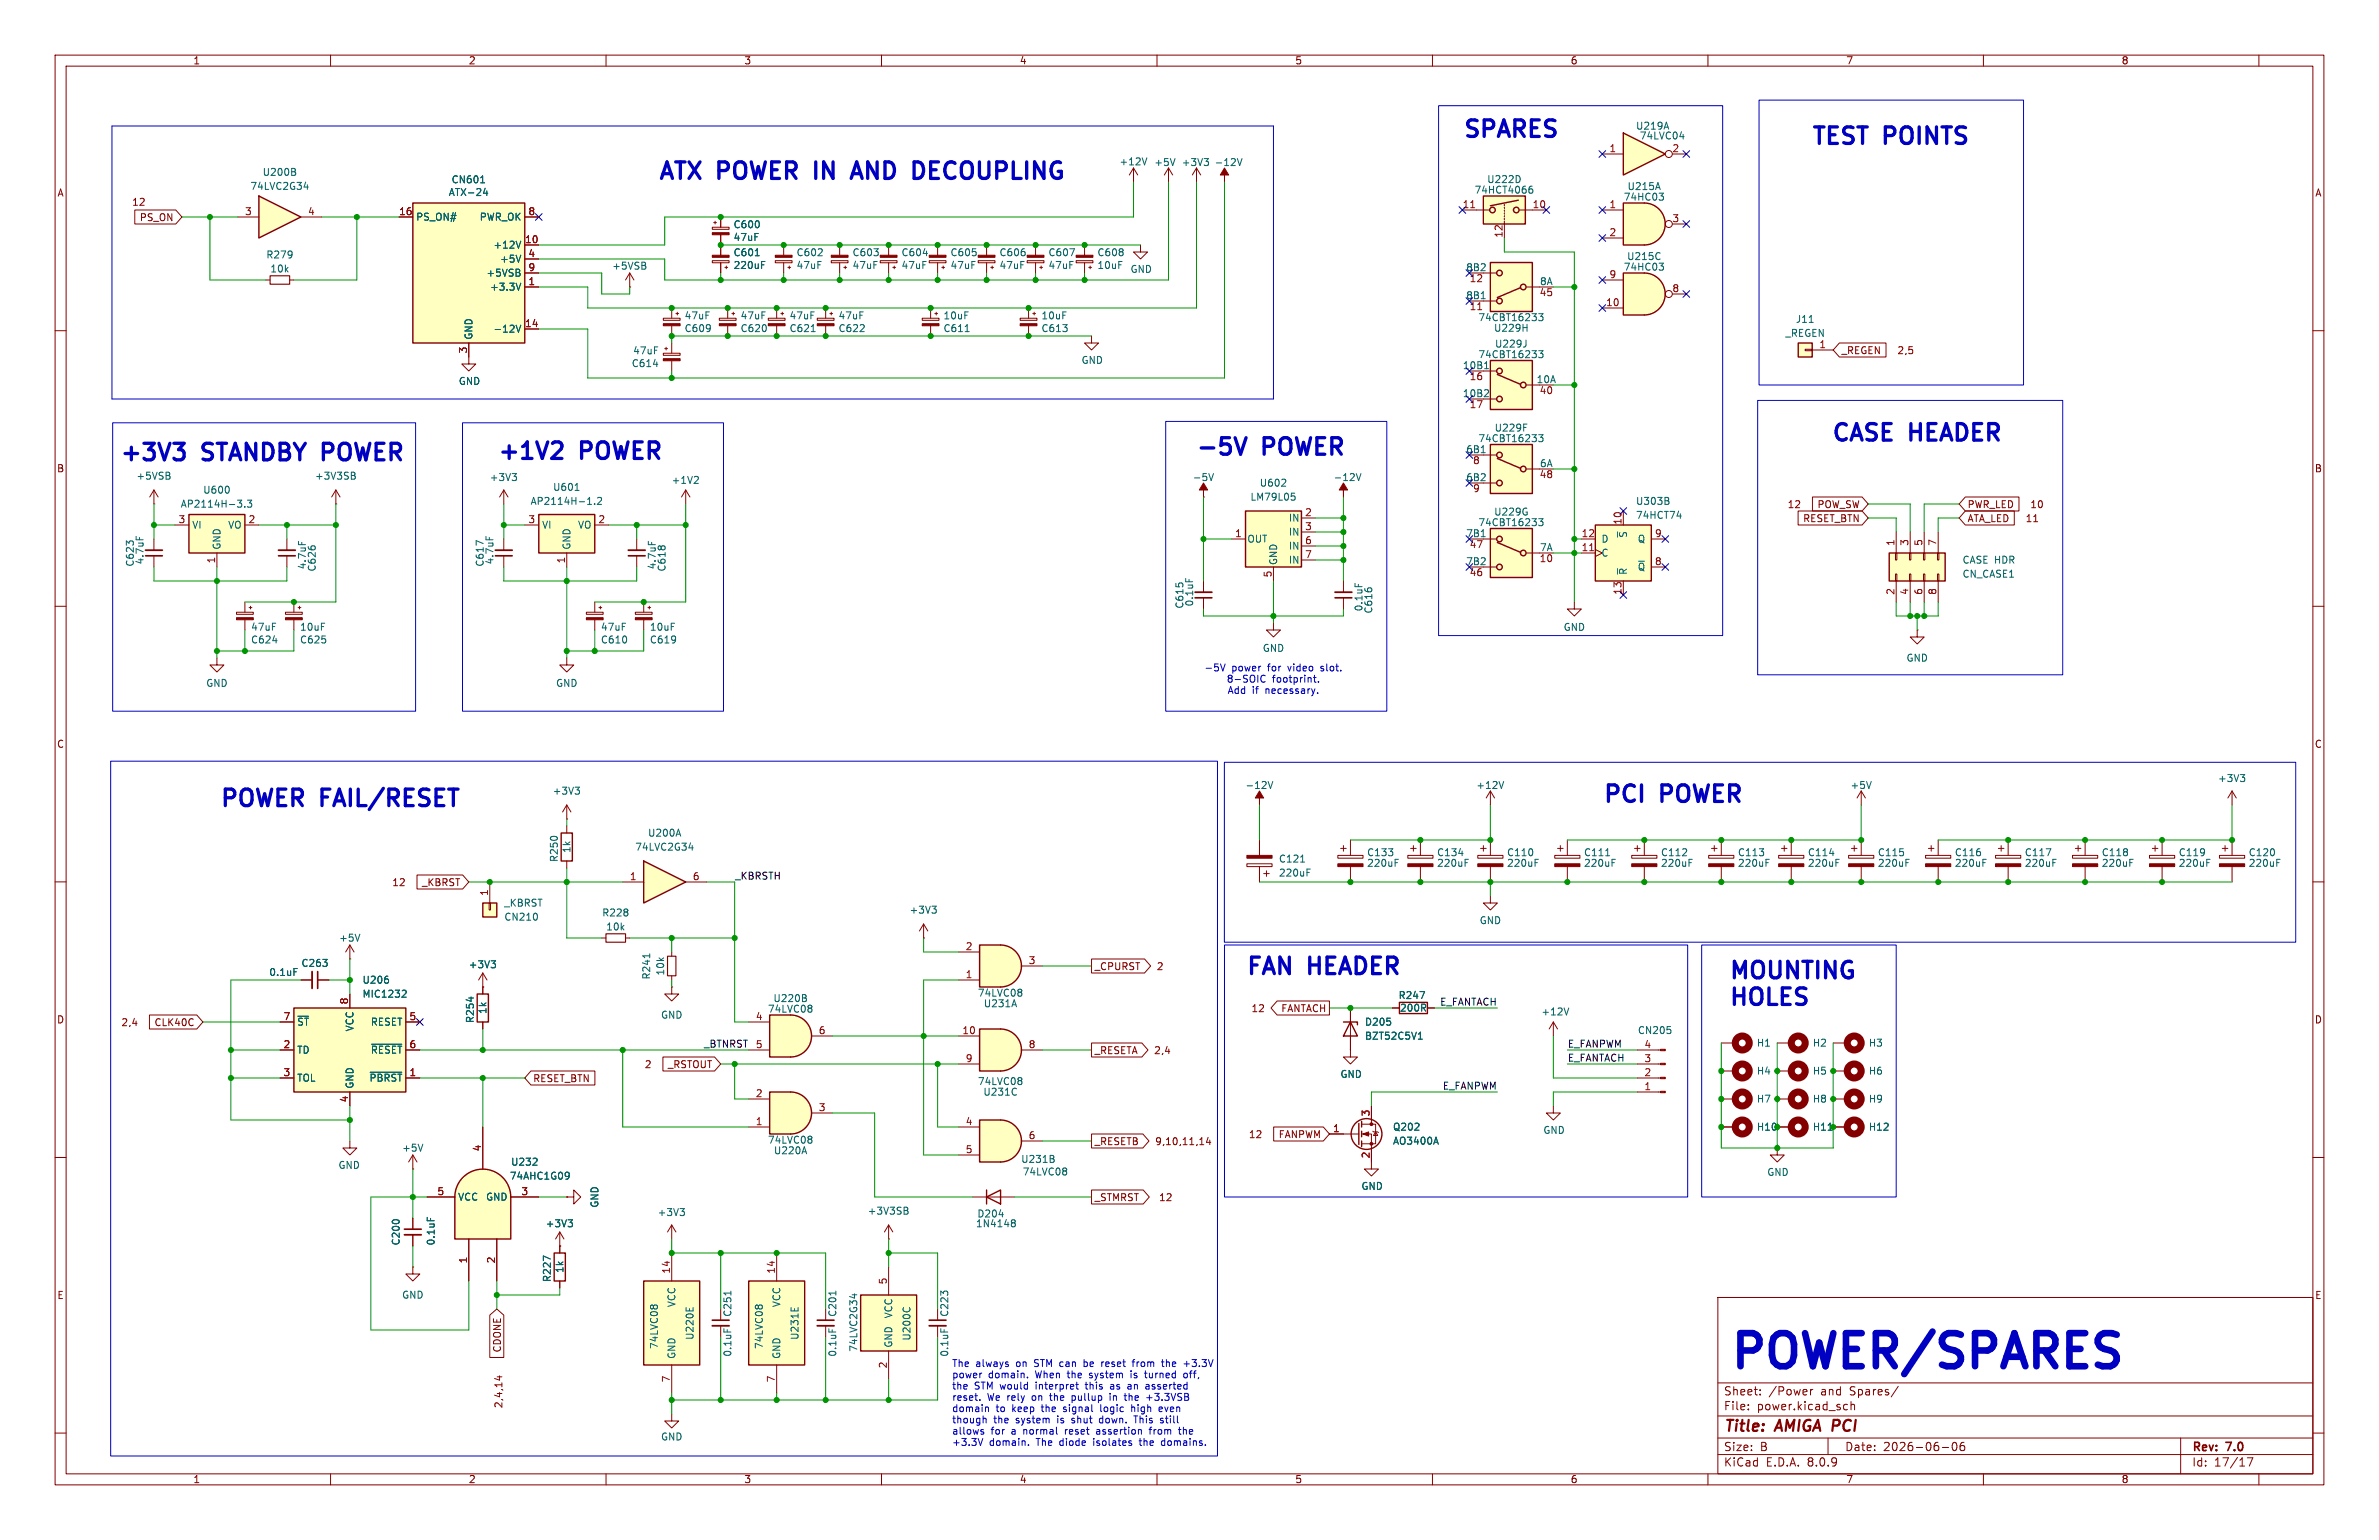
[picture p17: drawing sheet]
<svg xmlns="http://www.w3.org/2000/svg" width="432mm" height="279mm" viewBox="0 0 432 279" stroke-linecap="round" stroke-linejoin="round" font-family="sans-serif">
<defs><g id="words">
<text font-size="8.4" fill="#0000c2" x="313.7" y="248.7">POWER/SPARES</text>
<g font-size="4.2" fill="#0000c2">
<text x="265.4" y="25.2">SPARES</text>
<text x="328.7" y="26.4">TEST</text>
<text x="342.3" y="26.4">POINTS</text>
<text x="119.4" y="32.8">ATX POWER</text>
<text x="149.4" y="32.8">IN</text>
<text x="157.4" y="32.8">AND</text>
<text x="169.6" y="32.8">DECOUPLING</text>
<text x="21.6" y="83.8">+3V3</text>
<text x="37.1" y="83.8">STANDBY POWER</text>
<text x="90.2" y="83.6">+1V2</text>
<text x="105.7" y="83.6">POWER</text>
<text x="216.9" y="82.8">-5V</text>
<text x="229.5" y="82.8">POWER</text>
<text x="332.1" y="80.9">CASE</text>
<text x="346.7" y="80.9">HEADER</text>
<text x="39.4" y="146.6">POWER</text>
<text x="58.1" y="146.6">FAIL/RESET</text>
<text x="290.8" y="145.8">PCI</text>
<text x="301.7" y="145.8">POWER</text>
<text x="226.1" y="177">FAN</text>
<text x="237.8" y="177">HEADER</text>
<text x="313.7" y="177.8">MOUNTING</text>
<text x="313.7" y="182.6">HOLES</text>
</g>
<g font-size="2.8" fill="#840000">
<text x="312.8" y="260.3">Title:</text>
<text x="322.5" y="260.3">AMIGA PCI</text>
</g>
<g font-size="2.1" fill="#840000">
<text x="312.8" y="256.1">File:</text>
<text x="312.8" y="253.4">Sheet:</text>
<text x="318.9" y="256.1">power.kicad_sch</text>
<text x="321" y="253.4">/Power</text>
<text x="330.5" y="253.4">and</text>
<text x="335.9" y="253.4">Spares/</text>
<text x="312.8" y="263.5">Size:</text>
<text x="319.5" y="263.5">B</text>
<text x="334.8" y="263.5">Date:</text>
<text x="341.8" y="263.5">2026-06-06</text>
<text x="397.8" y="263.7">Rev:</text>
<text x="404.2" y="263.7">7.0</text>
<text x="312.8" y="266.3">KiCad</text>
<text x="320.5" y="266.3">E.D.A.</text>
<text x="328.1" y="266.3">8.0.9</text>
<text x="397.8" y="266.3">Id:</text>
<text x="401.9" y="266.3">17/17</text>
</g>
<g font-size="1.8" fill="#840000">
<text x="35" y="11.9">1</text>
<text x="85" y="11.9">2</text>
<text x="135" y="11.9">3</text>
<text x="185" y="11.9">4</text>
<text x="235" y="11.9">5</text>
<text x="285" y="11.9">6</text>
<text x="335" y="11.9">7</text>
<text x="385" y="11.9">8</text>
<text x="10.3" y="35.9">A</text>
<text x="420.1" y="35.9">A</text>
<text x="23.9" y="37.5">12</text>
<text x="25.3" y="40.3">PS_ON</text>
<text x="334.2" y="64.5">_REGEN</text>
<text x="344.3" y="64.5">2,5</text>
<text x="10.3" y="85.9">B</text>
<text x="420.1" y="85.9">B</text>
<text x="324.4" y="92.4">12</text>
<text x="327.2" y="94.9">RESET_BTN</text>
<text x="329.8" y="92.4">POW_SW</text>
<text x="357" y="94.9">ATA_LED</text>
<text x="357" y="92.4">PWR_LED</text>
<text x="367.6" y="94.9">11</text>
<text x="368.4" y="92.4">10</text>
<text x="10.3" y="135.9">C</text>
<text x="420.1" y="135.9">C</text>
<text x="71.1" y="161">12</text>
<text x="76.5" y="161">_KBRST</text>
<text x="198.6" y="176.2">_CPURST</text>
<text x="209.9" y="176.2">2</text>
<text x="10.3" y="185.9">D</text>
<text x="227.1" y="183.8">12</text>
<text x="232.5" y="183.8">FANTACH</text>
<text x="420.1" y="185.9">D</text>
<text x="21.9" y="186.4">2,4</text>
<text x="27.9" y="186.4">CLK40C</text>
<text x="198.6" y="191.5">_RESETA</text>
<text x="209.4" y="191.5">2,4</text>
<text x="96.7" y="196.5">RESET_BTN</text>
<text x="116.9" y="194">2</text>
<text x="121.1" y="194">_RSTOUT</text>
<text x="198.6" y="208">_RESETB</text>
<text x="209.6" y="208">9,10,11,14</text>
<text x="226.6" y="206.7">12</text>
<text x="232" y="206.7">FANPWM</text>
<text x="198.6" y="218.1">_STMRST</text>
<text x="210.3" y="218.1">12</text>
<text x="10.3" y="235.9">E</text>
<text x="420.1" y="235.9">E</text>
<text x="91.1" y="245.5" transform="rotate(-90 91.1 245.5)">CDONE</text>
<text x="91.4" y="255.6" transform="rotate(-90 91.4 255.6)">2,4,14</text>
<text x="35" y="269.3">1</text>
<text x="85" y="269.3">2</text>
<text x="135" y="269.3">3</text>
<text x="185" y="269.3">4</text>
<text x="235" y="269.3">5</text>
<text x="285" y="269.3">6</text>
<text x="335" y="269.3">7</text>
<text x="385" y="269.3">8</text>
</g>
<g font-size="1.8" fill="#006464">
<text x="296.8" y="23.7">U219A</text>
<text x="297.5" y="25.5">74LVC04</text>
<text x="45.3" y="34.6">74LVC2G34</text>
<text x="47.6" y="32.1">U200B</text>
<text x="81.4" y="35.8">ATX-24</text>
<text x="81.9" y="33.5">CN601</text>
<text x="203.1" y="30.2">+12V</text>
<text x="209.4" y="30.3">+5V</text>
<text x="214.4" y="30.3">+3V3</text>
<text x="220.4" y="30.3">-12V</text>
<text x="267.5" y="35.3">74HCT4066</text>
<text x="269.8" y="33.4">U222D</text>
<text x="295.3" y="34.7">U215A</text>
<text x="75.4" y="40.2">PS_ON#</text>
<text x="87" y="40.2">PWR_OK</text>
<text x="133.1" y="41.6">C600</text>
<text x="294.6" y="36.6">74HC03</text>
<text x="48.2" y="47.1">R279</text>
<text x="89.5" y="45.3">+12V</text>
<text x="90.7" y="47.9">+5V</text>
<text x="133.1" y="46.7">C601</text>
<text x="133.1" y="43.9">47uF</text>
<text x="144.5" y="46.7">C602</text>
<text x="154.6" y="46.7">C603</text>
<text x="163.5" y="46.7">C604</text>
<text x="172.4" y="46.7">C605</text>
<text x="181.3" y="46.7">C606</text>
<text x="190.2" y="46.7">C607</text>
<text x="199.1" y="46.7">C608</text>
<text x="295.2" y="47.4">U215C</text>
<text x="49" y="49.6">10k</text>
<text x="88.2" y="50.4">+5VSB</text>
<text x="88.9" y="52.9">+3.3V</text>
<text x="111" y="49.1">+5VSB</text>
<text x="133.1" y="49">220uF</text>
<text x="144.5" y="49">47uF</text>
<text x="154.6" y="49">47uF</text>
<text x="163.5" y="49">47uF</text>
<text x="172.4" y="49">47uF</text>
<text x="181.3" y="49">47uF</text>
<text x="190.2" y="49">47uF</text>
<text x="199.1" y="49">10uF</text>
<text x="205.1" y="49.7">GND</text>
<text x="266" y="49.3">8B2</text>
<text x="279.4" y="51.8">8A</text>
<text x="294.6" y="49.3">74HC03</text>
<text x="124.2" y="58.1">47uF</text>
<text x="134.3" y="58.1">47uF</text>
<text x="143.2" y="58.1">47uF</text>
<text x="152.1" y="58.1">47uF</text>
<text x="171.2" y="58.1">10uF</text>
<text x="188.9" y="58.1">10uF</text>
<text x="266" y="54.4">8B1</text>
<text x="268.2" y="58.5">74CBT16233</text>
<text x="325.9" y="58.8">J11</text>
<text x="86" y="61.7" transform="rotate(-90 86 61.7)">GND</text>
<text x="89.5" y="60.6">-12V</text>
<text x="114.8" y="64.5">47uF</text>
<text x="124.2" y="60.5">C609</text>
<text x="134.3" y="60.5">C620</text>
<text x="143.2" y="60.5">C621</text>
<text x="152.1" y="60.5">C622</text>
<text x="171.2" y="60.5">C611</text>
<text x="188.9" y="60.5">C613</text>
<text x="268.2" y="65.2">74CBT16233</text>
<text x="271.1" y="60.4">U229H</text>
<text x="271.3" y="63.3">U229J</text>
<text x="324" y="61.3">_REGEN</text>
<text x="83.2" y="70">GND</text>
<text x="114.6" y="66.8">C614</text>
<text x="196.2" y="66.2">GND</text>
<text x="265.4" y="67.1">10B1</text>
<text x="278.8" y="69.6">10A</text>
<text x="265.4" y="72.1">10B2</text>
<text x="266" y="82.3">6B1</text>
<text x="268.2" y="80.4">74CBT16233</text>
<text x="271.2" y="78.5">U229F</text>
<text x="24.7" y="87.2">+5VSB</text>
<text x="36.8" y="89.8">U600</text>
<text x="57.1" y="87.2">+3V3SB</text>
<text x="88.8" y="87.5">+3V3</text>
<text x="100.3" y="89.3">U601</text>
<text x="121.8" y="88">+1V2</text>
<text x="216.4" y="87.5">-5V</text>
<text x="228.6" y="88.5">U602</text>
<text x="242" y="87.5">-12V</text>
<text x="266" y="87.4">6B2</text>
<text x="279.4" y="84.8">6A</text>
<text x="32.7" y="92.3">AP2114H-3.3</text>
<text x="96.2" y="91.8">AP2114H-1.2</text>
<text x="226.9" y="91">LM79L05</text>
<text x="233.8" y="94.8">IN</text>
<text x="268.2" y="95.7">74CBT16233</text>
<text x="271.1" y="93.7">U229G</text>
<text x="296.8" y="94.3">74HCT74</text>
<text x="296.8" y="91.8">U303B</text>
<text x="34.8" y="96.1">VI</text>
<text x="40.2" y="99.8" transform="rotate(-90 40.2 99.8)">GND</text>
<text x="41.3" y="96.1">VO</text>
<text x="98.3" y="96.1">VI</text>
<text x="103.7" y="99.8" transform="rotate(-90 103.7 99.8)">GND</text>
<text x="104.8" y="96.1">VO</text>
<text x="226.3" y="98.7">OUT</text>
<text x="233.8" y="97.4">IN</text>
<text x="233.8" y="99.9">IN</text>
<text x="266" y="97.5">7B1</text>
<text x="279.4" y="100.1">7A</text>
<text x="290.6" y="101.2">C</text>
<text x="290.6" y="98.7">D</text>
<text x="295.5" y="97.7" transform="rotate(-90 295.5 97.7)">~{S}</text>
<text x="297.2" y="98.7">Q</text>
<text x="24.5" y="102.9" transform="rotate(-90 24.5 102.9)">C623</text>
<text x="26.3" y="102.5" transform="rotate(-90 26.3 102.5)">4.7uF</text>
<text x="55.7" y="103.4" transform="rotate(-90 55.7 103.4)">4.7uF</text>
<text x="57.5" y="103.8" transform="rotate(-90 57.5 103.8)">C626</text>
<text x="88" y="102.9" transform="rotate(-90 88 102.9)">C617</text>
<text x="89.8" y="102.5" transform="rotate(-90 89.8 102.5)">4.7uF</text>
<text x="119.2" y="103.4" transform="rotate(-90 119.2 103.4)">4.7uF</text>
<text x="121" y="103.8" transform="rotate(-90 121 103.8)">C618</text>
<text x="232" y="102.6" transform="rotate(-90 232 102.6)">GND</text>
<text x="233.8" y="102.5">IN</text>
<text x="266" y="102.6">7B2</text>
<text x="295.5" y="104.4" transform="rotate(-90 295.5 104.4)">~{R}</text>
<text x="297.2" y="103.7">~{Q}</text>
<text x="356.1" y="105">CN_CASE1</text>
<text x="356.1" y="102.5">CASE HDR</text>
<text x="215" y="110.5" transform="rotate(-90 215 110.5)">C615</text>
<text x="216.8" y="110.1" transform="rotate(-90 216.8 110.1)">0.1uF</text>
<text x="247.5" y="111" transform="rotate(-90 247.5 111)">0.1uF</text>
<text x="249.3" y="111.4" transform="rotate(-90 249.3 111.4)">C616</text>
<text x="45.5" y="116.9">C624</text>
<text x="45.5" y="114.6">47uF</text>
<text x="54.4" y="116.9">C625</text>
<text x="54.4" y="114.6">10uF</text>
<text x="109" y="116.9">C610</text>
<text x="109" y="114.6">47uF</text>
<text x="117.9" y="116.9">C619</text>
<text x="117.9" y="114.6">10uF</text>
<text x="229.1" y="118.5">GND</text>
<text x="283.7" y="114.7">GND</text>
<text x="37.3" y="124.8">GND</text>
<text x="100.8" y="124.8">GND</text>
<text x="345.9" y="120.2">GND</text>
<text x="226" y="143.3">-12V</text>
<text x="267.9" y="143.3">+12V</text>
<text x="335.8" y="143.3">+5V</text>
<text x="402.5" y="142.1">+3V3</text>
<text x="100.2" y="144.4">+3V3</text>
<text x="103.7" y="154.9" transform="rotate(-90 103.7 154.9)">1k</text>
<text x="115.2" y="154.5">74LVC2G34</text>
<text x="117.5" y="152">U200A</text>
<text x="248" y="155.5">C133</text>
<text x="260.7" y="155.5">C134</text>
<text x="273.4" y="155.5">C110</text>
<text x="287.4" y="155.5">C111</text>
<text x="301.4" y="155.5">C112</text>
<text x="315.4" y="155.5">C113</text>
<text x="328.1" y="155.5">C114</text>
<text x="340.8" y="155.5">C115</text>
<text x="354.7" y="155.5">C116</text>
<text x="367.4" y="155.5">C117</text>
<text x="381.4" y="155.5">C118</text>
<text x="395.4" y="155.5">C119</text>
<text x="408.1" y="155.5">C120</text>
<text x="101.4" y="156.5" transform="rotate(-90 101.4 156.5)">R250</text>
<text x="232" y="156.7">C121</text>
<text x="232" y="159.2">220uF</text>
<text x="248" y="157.5">220uF</text>
<text x="260.7" y="157.5">220uF</text>
<text x="273.4" y="157.5">220uF</text>
<text x="287.4" y="157.5">220uF</text>
<text x="301.4" y="157.5">220uF</text>
<text x="315.4" y="157.5">220uF</text>
<text x="328.1" y="157.5">220uF</text>
<text x="340.8" y="157.5">220uF</text>
<text x="354.7" y="157.5">220uF</text>
<text x="367.4" y="157.5">220uF</text>
<text x="381.4" y="157.5">220uF</text>
<text x="395.4" y="157.5">220uF</text>
<text x="408.1" y="157.5">220uF</text>
<text x="91.4" y="164.7">_KBRST</text>
<text x="91.4" y="167.2">CN210</text>
<text x="109.2" y="166.5">R228</text>
<text x="165" y="166">+3V3</text>
<text x="268.5" y="167.9">GND</text>
<text x="61.5" y="171">+5V</text>
<text x="109.9" y="169">10k</text>
<text x="48.8" y="177.3">0.1uF</text>
<text x="54.6" y="175.6">C263</text>
<text x="65.7" y="178.7">U206</text>
<text x="85" y="175.9">+3V3</text>
<text x="118.2" y="177.8" transform="rotate(-90 118.2 177.8)">R241</text>
<text x="120.8" y="177.1" transform="rotate(-90 120.8 177.1)">10k</text>
<text x="65.7" y="181.2">MIC1232</text>
<text x="86.2" y="185.7" transform="rotate(-90 86.2 185.7)">R254</text>
<text x="88.5" y="184.1" transform="rotate(-90 88.5 184.1)">1k</text>
<text x="119.9" y="185">GND</text>
<text x="139.3" y="183.9">74LVC08</text>
<text x="140.3" y="182">U220B</text>
<text x="177.4" y="181">74LVC08</text>
<text x="178.5" y="182.9">U231A</text>
<text x="253.8" y="181.5">R247</text>
<text x="254" y="183.7">200R</text>
<text x="279.7" y="184.4">+12V</text>
<text x="53.8" y="191.4">TD</text>
<text x="53.8" y="186.3">~{ST}</text>
<text x="64.4" y="187.2" transform="rotate(-90 64.4 187.2)">VCC</text>
<text x="67.2" y="186.3">RESET</text>
<text x="67.2" y="191.4">~{RESET}</text>
<text x="247.7" y="186.3">D205</text>
<text x="247.7" y="188.8">BZT52C5V1</text>
<text x="297.2" y="187.8">CN205</text>
<text x="318.8" y="190.1">H1</text>
<text x="328.9" y="190.1">H2</text>
<text x="339.1" y="190.1">H3</text>
<text x="53.8" y="196.4">TOL</text>
<text x="64.4" y="197.6" transform="rotate(-90 64.4 197.6)">GND</text>
<text x="67" y="196.4">~{PBRST}</text>
<text x="177.4" y="197.1">74LVC08</text>
<text x="243.2" y="195.8">GND</text>
<text x="318.8" y="195.2">H4</text>
<text x="328.9" y="195.2">H5</text>
<text x="339.1" y="195.2">H6</text>
<text x="178.4" y="199">U231C</text>
<text x="318.8" y="200.3">H7</text>
<text x="328.9" y="200.3">H8</text>
<text x="339.1" y="200.3">H9</text>
<text x="72.9" y="209.1">+5V</text>
<text x="139.3" y="207.7">74LVC08</text>
<text x="140.4" y="209.6">U220A</text>
<text x="252.7" y="207.9">AO3400A</text>
<text x="252.7" y="205.3">Q202</text>
<text x="280" y="205.9">GND</text>
<text x="318.8" y="205.3">H10</text>
<text x="328.9" y="205.3">H11</text>
<text x="339.1" y="205.3">H12</text>
<text x="61.3" y="212.3">GND</text>
<text x="92.4" y="214.2">74AHC1G09</text>
<text x="92.7" y="211.7">U232</text>
<text x="185.3" y="211.2">U231B</text>
<text x="185.5" y="213.5">74LVC08</text>
<text x="320.7" y="213.5">GND</text>
<text x="83.1" y="218">VCC</text>
<text x="88.1" y="218">GND</text>
<text x="108.8" y="219.2" transform="rotate(-90 108.8 219.2)">GND</text>
<text x="119.3" y="220.8">+3V3</text>
<text x="157.4" y="220.6">+3V3SB</text>
<text x="177.3" y="221.1">D204</text>
<text x="247" y="216.1">GND</text>
<text x="72.7" y="226.1" transform="rotate(-90 72.7 226.1)">C200</text>
<text x="79.1" y="226.1" transform="rotate(-90 79.1 226.1)">0.1uF</text>
<text x="99" y="222.9">+3V3</text>
<text x="177" y="222.9">1N4148</text>
<text x="100.2" y="232.7" transform="rotate(-90 100.2 232.7)">R227</text>
<text x="102.5" y="231.1" transform="rotate(-90 102.5 231.1)">1k</text>
<text x="72.9" y="235.8">GND</text>
<text x="122.8" y="237.3" transform="rotate(-90 122.8 237.3)">VCC</text>
<text x="132.9" y="239" transform="rotate(-90 132.9 239)">C251</text>
<text x="141.8" y="237.3" transform="rotate(-90 141.8 237.3)">VCC</text>
<text x="152" y="239" transform="rotate(-90 152 239)">C201</text>
<text x="162.2" y="239.3" transform="rotate(-90 162.2 239.3)">VCC</text>
<text x="172.3" y="239" transform="rotate(-90 172.3 239)">C223</text>
<text x="119.6" y="244.8" transform="rotate(-90 119.6 244.8)">74LVC08</text>
<text x="126.1" y="243.2" transform="rotate(-90 126.1 243.2)">U220E</text>
<text x="138.7" y="244.8" transform="rotate(-90 138.7 244.8)">74LVC08</text>
<text x="145.1" y="243.2" transform="rotate(-90 145.1 243.2)">U231E</text>
<text x="155.8" y="245.4" transform="rotate(-90 155.8 245.4)">74LVC2G34</text>
<text x="162.2" y="244.6" transform="rotate(-90 162.2 244.6)">GND</text>
<text x="165.5" y="243.3" transform="rotate(-90 165.5 243.3)">U200C</text>
<text x="122.8" y="246.6" transform="rotate(-90 122.8 246.6)">GND</text>
<text x="132.9" y="246.2" transform="rotate(-90 132.9 246.2)">0.1uF</text>
<text x="141.8" y="246.6" transform="rotate(-90 141.8 246.6)">GND</text>
<text x="152" y="246.2" transform="rotate(-90 152 246.2)">0.1uF</text>
<text x="172.3" y="246.2" transform="rotate(-90 172.3 246.2)">0.1uF</text>
<text x="119.9" y="261.5">GND</text>
</g>
<g font-size="1.8" fill="#a90000">
<text x="292" y="27.7">1</text>
<text x="303.5" y="27.7">2</text>
<text x="44.4" y="39.1">3</text>
<text x="55.8" y="39.1">4</text>
<text x="72.3" y="39.1">16</text>
<text x="95.8" y="39.1">8</text>
<text x="265.4" y="37.8">11</text>
<text x="278.1" y="37.8">10</text>
<text x="292" y="37.8">1</text>
<text x="303.5" y="40.4">3</text>
<text x="95.2" y="44.2">10</text>
<text x="95.8" y="46.7">4</text>
<text x="272.8" y="43.2" transform="rotate(-90 272.8 43.2)">12</text>
<text x="292" y="42.9">2</text>
<text x="95.8" y="51.8">1</text>
<text x="95.8" y="49.3">9</text>
<text x="266.7" y="51.5">12</text>
<text x="292" y="50.5">9</text>
<text x="303.5" y="53.1">8</text>
<text x="95.2" y="59.4">14</text>
<text x="266.7" y="56.6">11</text>
<text x="279.4" y="54.1">45</text>
<text x="291.4" y="55.6">10</text>
<text x="84.8" y="64.2" transform="rotate(-90 84.8 64.2)">3</text>
<text x="330.1" y="63.2">1</text>
<text x="266.7" y="69.3">16</text>
<text x="279.4" y="71.8">40</text>
<text x="266.7" y="74.4">17</text>
<text x="267.3" y="84.5">8</text>
<text x="267.3" y="89.6">9</text>
<text x="279.4" y="87.1">48</text>
<text x="32.3" y="95">3</text>
<text x="45" y="95">2</text>
<text x="95.8" y="95">3</text>
<text x="108.5" y="95">2</text>
<text x="236.8" y="93.7">2</text>
<text x="294.4" y="95.3" transform="rotate(-90 294.4 95.3)">10</text>
<text x="224.1" y="97.5">1</text>
<text x="236.8" y="96.3">3</text>
<text x="236.8" y="98.8">6</text>
<text x="236.8" y="101.3">7</text>
<text x="266.7" y="99.8">47</text>
<text x="287" y="100.1">11</text>
<text x="287" y="97.5">12</text>
<text x="300.3" y="97.5">9</text>
<text x="343.9" y="99.1" transform="rotate(-90 343.9 99.1)">1</text>
<text x="346.5" y="99.1" transform="rotate(-90 346.5 99.1)">3</text>
<text x="349" y="99.1" transform="rotate(-90 349 99.1)">5</text>
<text x="351.5" y="99.1" transform="rotate(-90 351.5 99.1)">7</text>
<text x="39.1" y="102.3" transform="rotate(-90 39.1 102.3)">1</text>
<text x="102.6" y="102.3" transform="rotate(-90 102.6 102.3)">1</text>
<text x="230.9" y="104.8" transform="rotate(-90 230.9 104.8)">5</text>
<text x="266.7" y="104.9">46</text>
<text x="279.4" y="102.3">10</text>
<text x="294.4" y="108" transform="rotate(-90 294.4 108)">13</text>
<text x="300.3" y="102.6">8</text>
<text x="343.9" y="108" transform="rotate(-90 343.9 108)">2</text>
<text x="346.5" y="108" transform="rotate(-90 346.5 108)">4</text>
<text x="349" y="108" transform="rotate(-90 349 108)">6</text>
<text x="351.5" y="108" transform="rotate(-90 351.5 108)">8</text>
<text x="114.2" y="159.8">1</text>
<text x="125.7" y="159.8">6</text>
<text x="88.6" y="162.6" transform="rotate(-90 88.6 162.6)">1</text>
<text x="175.2" y="172.5">2</text>
<text x="175.2" y="177.5">1</text>
<text x="186.6" y="175">3</text>
<text x="51.4" y="185.2">7</text>
<text x="63.2" y="182.3" transform="rotate(-90 63.2 182.3)">8</text>
<text x="74.2" y="185.2">5</text>
<text x="137.1" y="185.2">4</text>
<text x="51.4" y="190.2">2</text>
<text x="74.2" y="190.2">6</text>
<text x="137.1" y="190.2">5</text>
<text x="148.5" y="187.7">6</text>
<text x="174.6" y="187.7">10</text>
<text x="186.6" y="190.2">8</text>
<text x="298.4" y="190.2">4</text>
<text x="51.4" y="195.3">3</text>
<text x="74.2" y="195.3">1</text>
<text x="175.2" y="192.8">9</text>
<text x="298.4" y="197.9">1</text>
<text x="298.4" y="195.3">2</text>
<text x="298.4" y="192.8">3</text>
<text x="63.2" y="200.1" transform="rotate(-90 63.2 200.1)">4</text>
<text x="137.1" y="199.1">2</text>
<text x="148.5" y="201.7">3</text>
<text x="248.7" y="202.6" transform="rotate(-90 248.7 202.6)">3</text>
<text x="87.4" y="209" transform="rotate(-90 87.4 209)">4</text>
<text x="137.1" y="204.2">1</text>
<text x="175.2" y="204.2">4</text>
<text x="175.2" y="209.3">5</text>
<text x="186.6" y="206.8">6</text>
<text x="241.9" y="205.5">1</text>
<text x="248.7" y="210.3" transform="rotate(-90 248.7 210.3)">2</text>
<text x="79.3" y="216.9">5</text>
<text x="94.5" y="216.9">3</text>
<text x="84.8" y="229.3" transform="rotate(-90 84.8 229.3)">1</text>
<text x="89.9" y="229.3" transform="rotate(-90 89.9 229.3)">2</text>
<text x="121.7" y="231.2" transform="rotate(-90 121.7 231.2)">14</text>
<text x="140.7" y="231.2" transform="rotate(-90 140.7 231.2)">14</text>
<text x="161" y="233.1" transform="rotate(-90 161 233.1)">5</text>
<text x="121.7" y="250.9" transform="rotate(-90 121.7 250.9)">7</text>
<text x="140.7" y="250.9" transform="rotate(-90 140.7 250.9)">7</text>
<text x="161" y="248.4" transform="rotate(-90 161 248.4)">2</text>
</g>
<g font-size="1.8" fill="#0000c2">
<text x="218.5" y="122">-5V</text>
<text x="222.6" y="124.1">8-SOIC</text>
<text x="223.6" y="122">power</text>
<text x="230.2" y="122">for</text>
<text x="230.9" y="124.1">footprint.</text>
<text x="234.1" y="122">video</text>
<text x="240.2" y="122">slot.</text>
<text x="222.7" y="126.1">Add</text>
<text x="227.3" y="126.1">if</text>
<text x="229.8" y="126.1">necessary.</text>
<text x="172.7" y="248.2">The</text>
<text x="172.7" y="250.3">power</text>
<text x="177.1" y="248.2">always</text>
<text x="179.4" y="250.3">domain.</text>
<text x="184.6" y="248.2">on</text>
<text x="188" y="248.2">STM can</text>
<text x="188.1" y="250.3">When</text>
<text x="194.1" y="250.3">the</text>
<text x="197.4" y="248.2">be</text>
<text x="198.2" y="250.3">system</text>
<text x="200.8" y="248.2">reset</text>
<text x="205.9" y="250.3">is</text>
<text x="206.7" y="248.2">from</text>
<text x="208.7" y="250.3">turned</text>
<text x="212.2" y="248.2">the</text>
<text x="215.9" y="250.3">off,</text>
<text x="216.3" y="248.2">+3.3V</text>
<text x="172.7" y="252.3">the</text>
<text x="172.7" y="254.4">reset.</text>
<text x="172.7" y="256.4">domain</text>
<text x="176.9" y="252.3">STM would</text>
<text x="179.2" y="254.4">We rely</text>
<text x="180.8" y="256.4">to</text>
<text x="183.8" y="256.4">keep</text>
<text x="187.6" y="254.4">on</text>
<text x="188.3" y="252.3">interpret</text>
<text x="189.4" y="256.4">the</text>
<text x="191.1" y="254.4">the</text>
<text x="193.5" y="256.4">signal</text>
<text x="195.2" y="254.4">pullup</text>
<text x="197.5" y="252.3">this</text>
<text x="200.4" y="256.4">logic</text>
<text x="202.2" y="252.3">as</text>
<text x="202.3" y="254.4">in</text>
<text x="205.2" y="254.4">the</text>
<text x="205.6" y="252.3">an</text>
<text x="206.2" y="256.4">high</text>
<text x="209" y="252.3">asserted</text>
<text x="209.4" y="254.4">+3.3VSB</text>
<text x="211.5" y="256.4">even</text>
<text x="172.7" y="258.4">though</text>
<text x="172.7" y="260.5">allows</text>
<text x="172.7" y="262.5">+3.3V</text>
<text x="179.6" y="262.5">domain.</text>
<text x="179.9" y="260.5">for</text>
<text x="180.4" y="258.4">the</text>
<text x="183.7" y="260.5">a</text>
<text x="184.5" y="258.4">system</text>
<text x="186" y="260.5">normal</text>
<text x="188.2" y="262.5">The</text>
<text x="192.2" y="258.4">is</text>
<text x="192.6" y="262.5">diode</text>
<text x="193.8" y="260.5">reset</text>
<text x="195" y="258.4">shut</text>
<text x="198.9" y="262.5">isolates</text>
<text x="199.7" y="260.5">assertion</text>
<text x="200.2" y="258.4">down.</text>
<text x="206.8" y="258.4">This</text>
<text x="207.5" y="262.5">the</text>
<text x="209.6" y="260.5">from</text>
<text x="211.7" y="262.5">domains.</text>
<text x="211.7" y="258.4">still</text>
<text x="215.1" y="260.5">the</text>
</g>
<g font-size="1.8" fill="#0f0f0f">
<text x="133.3" y="159.7">_KBRSTH</text>
<text x="261.3" y="182.5">E_FANTACH</text>
<text x="127.7" y="190.2">_BTNRST</text>
<text x="284.5" y="190.2">E_FANPWM</text>
<text x="261.8" y="197.8">E_FANPWM</text>
<text x="284.5" y="192.7">E_FANTACH</text>
</g>
</g></defs>
<g fill="none" stroke="#840000" stroke-width=".18">
<path d="M10 10h411.8v259.4h-411.8zM12 12h407.8v255.4h-407.8zM60 10v2M110 10v2M160 10v2M210 10v2M260 10v2M310 10v2M360 10v2M410 10v2M130.6 57.7h3v.4h-3zM132.1 55.9v1.8"/>
<path d="M132.1 59.1v1.9M132.8 56.9h.5M133.1 56.6v.6M139.4 57.7h3.1v.4h-3.1zM141 55.9v1.8M141 59.1v1.9M141.7 56.9h.5M142 56.6v.6M185.2 57.7h3v.4h-3zM186.7 55.9v1.8M186.7 59.1v1.9M187.5 56.9h.5"/>
<path d="M187.7 56.6v.6M10 60h2M419.8 60h2M10 110h2M419.8 110h2M10 160h2M419.8 160h2M312.4 189.2h2.6M312.4 194.3h2.6M312.4 199.4h2.6M322.6 189.2h2.5M322.6 194.3h2.5"/>
<path d="M322.6 199.4h2.5M332.7 189.2h2.6M332.7 194.3h2.6M332.7 199.4h2.6M10 210h2M312.4 204.5h2.6M322.6 208.3v1.3h1.2l-1.2 1.2-1.3-1.2h1.3M322.6 204.5h2.5M332.7 204.5h2.6M419.8 210h2M311.8 235.4h108v32h-108zM10 260h2"/>
<path d="M311.8 256.9h108M311.8 250.9h108M317.3 255.6v.2M317.3 254.9v.1M319.5 252.9v.2M319.5 252.2v.1M328.6 252.1v1M329 252.1l-.2 .1-.2 .2M334.9 254.8l.4 .1M335.3 255.7l-.4 .1M336 254.9l.2-.1 .3 .1 .1 .9M336 254.3v1.5"/>
<path d="M344.5 251.5l-1.2 1.9M419.8 260h2M60 267.4v2M110 267.4v2M160 267.4v2M210 267.4v2M260 267.4v2M310 267.4v2M311.8 263.9h108M311.8 260.9h108M331.8 260.9v3M352.5 262.6h1.2"/>
<path d="M354.5 261.8l.2-.1a.8 .8 0 0 1 .5 .7 .8 .8 0 0 1-.5 .8l-.2-.2-.2-.4zM356.5 261.7a.59 .59 0 0 0-.7 .6v.6l.1 .2 .4 .1 .2-.2 .1-.5-.1-.2h-.5l-.2 .2M360 267.4v2M395.8 260.9v6.5M407.9 264.5h1l-.6 1.5M410 267.4v2"/>
</g>
<g fill="#840000" stroke="#840000" stroke-width=".18">
<path d="M130.6 58.7h3v.4h-3z"/>
<path d="M185.2 58.7h3v.4h-3z"/>
<path d="M139.4 58.7h3.1v.4h-3.1z"/>
</g>
<g fill="none" stroke="#840000" stroke-width="1.3">
<circle cx="316.2" cy="189.2" r="1.27"/>
<circle cx="316.2" cy="194.3" r="1.27"/>
<circle cx="316.2" cy="199.4" r="1.27"/>
<circle cx="326.4" cy="189.2" r="1.27"/>
<circle cx="326.4" cy="194.3" r="1.27"/>
<circle cx="326.4" cy="199.4" r="1.27"/>
<circle cx="336.6" cy="194.3" r="1.27"/>
<circle cx="336.6" cy="189.2" r="1.27"/>
<circle cx="336.6" cy="199.4" r="1.27"/>
<circle cx="316.2" cy="204.5" r="1.27"/>
<circle cx="326.4" cy="204.5" r="1.27"/>
<circle cx="336.6" cy="204.5" r="1.27"/>
</g>
<path d="M147.2 60.2h.8M331.8 205h.7" fill="none" stroke="#006464" stroke-width=".18"/>
<path d="M143.5 184.2a3.8 3.8 0 0 1 3.8 3.8 3.8 3.8 0 0 1-3.8 3.8z" fill="#ffffc2" stroke="#ffffc2" stroke-width=".18"/>
<path d="M139.7 184.2h3.8v7.6h-3.8z" fill="#ffffc2"/>
<path d="M139.7 184.2h3.8a3.8 3.8 0 0 1 3.8 3.8 3.8 3.8 0 0 1-3.8 3.8h-3.8z" fill="none" stroke="#840000" stroke-width=".25"/>
<g fill="none" stroke="#840000" stroke-width=".18">
<path d="M159.8 47.3h3v.4h-3zM161.3 44.5v1.8M161.3 47.7v1.8M162.1 48.5h.5M162.3 48.3v.5M195.3 47.3h3.1v.4h-3.1zM196.8 44.5v1.8M196.8 47.7v1.8M197.6 48.5h.5M197.9 48.3v.5M135.9 185.4h3.8M135.9 190.5h3.8"/>
<path d="M147.3 188h3.8"/>
</g>
<path d="M167.6 46h.8M146.1 181.1l.3 .2-.1 .3-.2 .1M146.2 180.5l.1 .2-.1 .3M147.1 182.4l.3 .2-.3 .3 .3 .3v.2l-.3 .2" fill="none" stroke="#006464" stroke-width=".18"/>
<g fill="#840000" stroke="#840000" stroke-width=".18">
<path d="M159.8 46.3h3v.4h-3z"/>
<path d="M195.3 46.3h3.1v.4h-3.1z"/>
</g>
<path d="M74.9 36.8h20.3v25.4h-20.3z" fill="#ffffc2"/>
<path d="M74.9 36.8h20.3v25.4h-20.3zM243.8 185.4h2.6v.5M245.1 185.4l1.3 2.6h-2.6zM254 181.9h5.1v2h-5.1z" fill="none" stroke="#840000" stroke-width=".25"/>
<g fill="none" stroke="#840000" stroke-width=".18">
<path d="M72.4 39.4h2.5M95.2 39.4h2.6M212.1 30.5l-.8 1.3M212.1 30.5v2.5M212.1 30.5l.8 1.3M95.2 52.1h2.6M95.2 44.5h2.6M95.2 59.7h2.6M95.2 47h2.6M95.2 49.5h2.6M114.3 52.1h.1M114.3 49.5l-.8 1.3"/>
<path d="M114.3 49.5v2.6M114.3 49.5l.8 1.3M207 44.5v1.2h1.3l-1.3 1.3-1.3-1.3h1.3M85.1 62.2v2.6M245.1 182.9v7.6M252.7 182.9h1.3M259.1 182.9h1.2M281.9 185.4l-.7 1.3M281.9 185.4v2.6M281.9 185.4l.8 1.3M281.9 200.7v1.2h1.3l-1.3 1.3-1.2-1.3h1.2"/>
</g>
<g fill="none" stroke="#006464" stroke-width=".18">
<path d="M87.2 33.2h.8M88.1 34.1l-.3 1h.7M88.4 34.6v.9M213.3 28.8l-.5 1.2M93.7 59l.4 1.3 .4-1.3M94.3 49.5l.1 .2-.1 .3M94.3 49v.3M94.5 51.4l-.4 1.2M94.5 43.8l-.4 1.2M94.5 46.3l-.4 1.3M117.1 48.2l.1 .2-.1 .4M117.1 47.7v.4"/>
<path d="M257.7 179.9h.9l-.6 1.3M257.4 188.5h.8M257.6 187.6l.2-.3v1.2M284.7 182.9l-.4 1.2"/>
</g>
<path d="M298.4 49.5a3.8 3.8 0 0 1 3.8 3.8 3.8 3.8 0 0 1-3.8 3.9z" fill="#ffffc2" stroke="#ffffc2" stroke-width=".18"/>
<path d="M294.6 49.5h3.8v7.7h-3.8z" fill="#ffffc2"/>
<path d="M294.6 49.5h3.8a3.8 3.8 0 0 1 3.8 3.8 3.8 3.8 0 0 1-3.8 3.9h-3.8z" fill="none" stroke="#840000" stroke-width=".25"/>
<g fill="none" stroke="#840000" stroke-width=".18">
<path d="M290.8 55.9h3.8M290.8 50.8h3.8M303.5 53.3h2.6"/>
<circle cx="302.9" cy="53.3" r=".63"/>
</g>
<path d="M301.1 47.8h.8l-.4 .4 .4 .2v.4l-.2 .2h-.4M301.3 45.9v.1M301.3 47h.1" fill="none" stroke="#006464" stroke-width=".18"/>
<path d="M143.5 198.1a3.8 3.8 0 0 1 3.8 3.8 3.8 3.8 0 0 1-3.8 3.8z" fill="#ffffc2" stroke="#ffffc2" stroke-width=".18"/>
<path d="M139.7 198.1h3.8v7.6h-3.8z" fill="#ffffc2"/>
<g fill="none" stroke="#840000" stroke-width=".25">
<path d="M139.7 198.1h3.8a3.8 3.8 0 0 1 3.8 3.8 3.8 3.8 0 0 1-3.8 3.8h-3.8zM246.6 203.8v3.8M247.1 203.5v1M247.1 205.2v1M247.1 207v1"/>
<circle cx="248" cy="205.7" r="2.79"/>
</g>
<g fill="none" stroke="#840000" stroke-width=".18">
<path d="M148.3 57.7h3.1v.4h-3.1zM149.9 55.9v1.8M149.9 59.1v1.9M150.6 56.9h.5M150.9 56.6v.6M167.4 57.7h3v.4h-3zM168.9 55.9v1.8M168.9 59.1v1.9M169.7 56.9h.5M169.9 56.6v.6M186.4 47.3h3.1v.4h-3.1zM188 44.5v1.8"/>
<path d="M188 47.7v1.8M188.7 48.5h.5M189 48.3v.5M198.1 61v1.2h1.3l-1.3 1.3-1.3-1.3h1.3M135.9 199.4h3.8M245.1 190.5v1.3h1.3l-1.3 1.2-1.3-1.2h1.3M135.9 204.5h3.8M147.3 201.9h3.8M241.3 205.7h5.3M247.1 205.7h1.8v6.4h1.3l-1.3 1.3-1.3-1.3h1.3M247.1 204h2.6v3.5h-2.6M248.9 200.7v3.3"/>
<path d="M249.2 205.2l.1 .2h.8l.1 .1M249.7 205.4l.4 .6h-.8z"/>
</g>
<path d="M194.2 45.1h.8l-.5 1.3M175.2 60.2h.7M146 208.1l.4 1.2M147.1 206.1l.3 .3-.3 .3 .3 .2v.3l-.3 .2M260.6 206.3l.5 1.3" fill="none" stroke="#006464" stroke-width=".18"/>
<g fill="#840000" stroke="#840000" stroke-width=".18">
<path d="M186.4 46.3h3.1v.4h-3.1z"/>
<path d="M247.4 205.7l1-.3v.7z"/>
<path d="M167.4 58.7h3v.4h-3z"/>
<path d="M148.3 58.7h3.1v.4h-3.1z"/>
<circle cx="248.9" cy="207.5" r=".25"/>
<circle cx="248.9" cy="204" r=".25"/>
</g>
<path d="M294.6 24.1l7.7 3.8-7.7 3.9z" fill="#ffffc2"/>
<path d="M294.6 24.1l7.7 3.8-7.7 3.9z" fill="none" stroke="#840000" stroke-width=".25"/>
<g fill="none" stroke="#840000" stroke-width=".18">
<path d="M290.8 27.9h3.8M303.5 27.9h2.6M91.4 88.9l-.7 1.3M91.4 88.9v2.5M91.4 88.9l.8 1.3"/>
<circle cx="302.9" cy="27.9" r=".63"/>
</g>
<path d="M302.5 22.2l.4 1.2M304.9 24.8h.8M305.5 24.4v.8M93 85.9h.7l-.4 .5M93.5 86.4l.2 .2v.4l-.2 .2" fill="none" stroke="#006464" stroke-width=".18"/>
<path d="M97.8 93.3h10.1v7h-10.1z" fill="#ffffc2"/>
<path d="M97.8 93.3h10.1v7h-10.1z" fill="none" stroke="#840000" stroke-width=".25"/>
<g fill="none" stroke="#840000" stroke-width=".18">
<path d="M91.4 97.8v2M95.2 95.3h2.6M107.9 95.3h2.6M115.6 97.8v2M124.5 88.9l-.8 1.3M124.5 88.9v2.5M124.5 88.9l.7 1.3M91.4 100.8v2.1M102.9 119.4v1.3h1.2l-1.2 1.2-1.3-1.2h1.3M102.9 100.3v2.6M106.4 111.1h3.1v.4h-3.1zM107.9 109.2v1.9"/>
<path d="M107.9 112.4v1.9M108.7 110.2h.5M109 110v.5M115.3 111.1h3.1v.4h-3.1zM115.6 100.8v2.1M116.8 109.2v1.9M116.8 112.4v1.9M117.6 110.2h.5M117.9 110v.5M170.2 237.5v2M170.2 240.5v2.1"/>
</g>
<path d="M87.7 98.6l-1.3-.5v.8M88.2 97.3v.6M104.4 89h.7M106.6 91.5h.8M107.9 91.4v.1M108.5 90.4l.4-.2 .3 .4-.8 .9h.8M117.7 98.2v.6M126.5 86.4l.3 .3-.1 .3-.7 .7h.8M170.8 241.1v.6" fill="none" stroke="#006464" stroke-width=".18"/>
<path d="M89.9 99.8h3.1M114 99.8h3.1M168.7 240.5h3" fill="none" stroke="#840000" stroke-width=".33"/>
<path d="M89.9 100.8h3.1M114 100.8h3.1M168.7 239.5h3" fill="none" stroke="#840000" stroke-width=".3"/>
<g fill="#840000" stroke="#840000" stroke-width=".18">
<path d="M115.3 112.1h3.1v.3h-3.1z"/>
<path d="M106.4 112.1h3.1v.3h-3.1z"/>
</g>
<path d="M298.4 36.8a3.8 3.8 0 0 1 3.8 3.8 3.8 3.8 0 0 1-3.8 3.9z" fill="#ffffc2" stroke="#ffffc2" stroke-width=".18"/>
<path d="M294.6 36.8h3.8v7.7h-3.8z" fill="#ffffc2"/>
<path d="M294.6 36.8h3.8a3.8 3.8 0 0 1 3.8 3.8 3.8 3.8 0 0 1-3.8 3.9h-3.8zM179.1 217.2l2.5-1.3v2.5zM179.1 215.9v2.5" fill="none" stroke="#840000" stroke-width=".25"/>
<g fill="none" stroke="#840000" stroke-width=".18">
<path d="M217.2 30.5l-.8 1.3M217.2 30.5v2.5M217.2 30.5l.7 1.3M290.8 38.1h3.8M290.8 43.2h3.8M303.5 40.6h2.6M176.5 217.2h7.6M130.8 237.5v2M149.9 237.5v2M130.8 240.5v2.1M149.9 240.5v2.1"/>
<circle cx="302.9" cy="40.6" r=".63"/>
</g>
<g fill="none" stroke="#006464" stroke-width=".18">
<path d="M218.6 28.8h.7l-.4 .5M219.1 29.3l.2 .2v.3l-.2 .2M224.6 28.8l.4 1.2 .4-1.2M300.9 33.1l.4 1.3M301.1 35.1h.8l-.4 .4 .4 .2v.4l-.2 .2h-.4M132.7 234.2v.8M151.7 234.2v.8M181.3 220.4h.8M183.7 221.8h.1M183.7 221.4l.3-.1 .2 .1 .1 .2-.3 .2M183.8 221.8h.2M183.8 221.8l-.1 .1"/>
<path d="M184 221.8l.3 .3-.1 .4-.2 .1-.3-.1M131.4 241.1v.6M150.4 241.1v.6"/>
</g>
<path d="M222.2 30.5l.8 1.3h-.8v1.2v-1.2h-.7z" fill="#840000" stroke="#840000" stroke-width=".18"/>
<path d="M129.3 240.5h3M148.3 240.5h3.1" fill="none" stroke="#840000" stroke-width=".33"/>
<path d="M129.3 239.5h3M148.3 239.5h3.1" fill="none" stroke="#840000" stroke-width=".3"/>
<path d="M181.6 203.2a3.8 3.8 0 0 1 3.8 3.8 3.8 3.8 0 0 1-3.8 3.8z" fill="#ffffc2" stroke="#ffffc2" stroke-width=".18"/>
<path d="M177.8 203.2h3.8v7.6h-3.8z" fill="#ffffc2"/>
<path d="M177.8 203.2h3.8a3.8 3.8 0 0 1 3.8 3.8 3.8 3.8 0 0 1-3.8 3.8h-3.8z" fill="none" stroke="#840000" stroke-width=".25"/>
<path d="M174 204.5h3.8M174 209.6h3.8M185.4 207h3.8" fill="none" stroke="#840000" stroke-width=".18"/>
<path d="M191 210.2l.3 .3v.3l-.2 .1M191.2 209.7l.1 .2-.1 .3M193.4 211.9l.2 .2-.2 .4 .2 .2v.2l-.2 .3" fill="none" stroke="#006464" stroke-width=".18"/>
<path d="M181.6 186.7a3.8 3.8 0 0 1 3.8 3.8 3.8 3.8 0 0 1-3.8 3.8z" fill="#ffffc2" stroke="#ffffc2" stroke-width=".18"/>
<path d="M177.8 186.7h3.8v7.6h-3.8z" fill="#ffffc2"/>
<path d="M177.8 186.7h3.8a3.8 3.8 0 0 1 3.8 3.8 3.8 3.8 0 0 1-3.8 3.8h-3.8z" fill="none" stroke="#840000" stroke-width=".25"/>
<path d="M174 188h3.8M174 193h3.8M185.4 190.5h3.8" fill="none" stroke="#840000" stroke-width=".18"/>
<path d="M184.5 198.6h-.1M185.2 195.5l.3 .3-.3 .3 .3 .2v.2l-.3 .3" fill="none" stroke="#006464" stroke-width=".18"/>
<path d="M270.5 80.6h7.6v8.9h-7.6z" fill="#ffffc2"/>
<g fill="none" stroke="#840000" stroke-width=".25">
<path d="M270.5 80.6h7.6v8.9h-7.6zM271.8 83.2l4.2 1.8"/>
<circle cx="272.2" cy="87.6" r=".51"/>
<circle cx="272.2" cy="82.6" r=".51"/>
<circle cx="276.5" cy="85.1" r=".51"/>
</g>
<path d="M269.2 87.6h2.3M269.2 82.6h2.3M277.1 85.1h2.3" fill="none" stroke="#840000" stroke-width=".18"/>
<path d="M276.6 76.9h.6M279.3 78.9h.8l-.5 .4 .4 .2v.5l-.2 .1-.5-.1M268.8 82.1h.8" fill="none" stroke="#006464" stroke-width=".18"/>
<path d="M270.5 47.6h7.6v8.9h-7.6z" fill="#ffffc2"/>
<g fill="none" stroke="#840000" stroke-width=".25">
<path d="M270.5 47.6h7.6v8.9h-7.6zM276 52.2l-4.2 1.8"/>
<circle cx="272.2" cy="49.5" r=".51"/>
<circle cx="272.2" cy="54.6" r=".51"/>
<circle cx="276.5" cy="52.1" r=".51"/>
</g>
<path d="M269.2 49.5h2.3M269.2 54.6h2.3M277.1 52.1h2.3" fill="none" stroke="#840000" stroke-width=".18"/>
<path d="M268.8 54.2h.8M276.4 59.4h.8M277.2 58.8v1.3M279.3 56.9h.8l-.5 .5 .4 .1v.6l-.2 .1-.5-.1" fill="none" stroke="#006464" stroke-width=".18"/>
<path d="M268.2 56.2h.7" fill="none" stroke="#a90000" stroke-width=".18"/>
<path d="M270.5 65.4h7.6v8.9h-7.6z" fill="#ffffc2"/>
<g fill="none" stroke="#840000" stroke-width=".25">
<path d="M270.5 65.4h7.6v8.9h-7.6zM271.8 67.9l4.2 1.8"/>
<circle cx="272.2" cy="67.3" r=".51"/>
<circle cx="272.2" cy="72.4" r=".51"/>
<circle cx="276.5" cy="69.9" r=".51"/>
</g>
<path d="M168.7 47.3h3v.4h-3zM170.2 44.5v1.8M170.2 47.7v1.8M170.9 48.5h.5M171.2 48.3v.5M269.2 72.4h2.3M269.2 67.3h2.3M277.1 69.9h2.3" fill="none" stroke="#840000" stroke-width=".18"/>
<path d="M269.5 66.9h.7M270.1 70.8l.1 .1-.1 .3-.7 .8h.8M277 61.7v.9l-.2 .3M279.3 63.6h.8l-.5 .5 .4 .1v.6l-.2 .1-.5-.1" fill="none" stroke="#006464" stroke-width=".18"/>
<path d="M168.7 46.3h3v.4h-3z" fill="#840000" stroke="#840000" stroke-width=".18"/>
<path d="M289.6 95.3h10.1v10.1h-10.1z" fill="#ffffc2"/>
<path d="M289.6 95.3h10.1v10.1h-10.1z" fill="none" stroke="#840000" stroke-width=".25"/>
<g fill="none" stroke="#840000" stroke-width=".18">
<path d="M130.8 39.4v1.8M129.3 47.3h3v.4h-3zM129.3 41.2h3v.4h-3zM129.5 40.4h.5M129.8 40.1v.5M130.8 42.6v3.7M130.8 47.7v1.8M131.6 48.5h.5M131.8 48.3v.5M287 97.8h2.6M289.6 99.7l1.2 .6-1.2 .7M294.6 92.7v2.6"/>
<path d="M299.7 97.8h2.6M285.7 109.2v1.3h-1.2l1.2 1.3 1.3-1.3h-1.3M287 100.3h2.6M294.6 105.4v2.6M299.7 102.9h2.6"/>
</g>
<path d="M288.5 99.9h.8" fill="none" stroke="#a90000" stroke-width=".18"/>
<path d="M137.1 46.4h.7M138.2 48h.5M138.2 47.4h.6M302.6 90.8l.3 .3v.3l-.2 .1M302.8 90.3l.1 .2-.1 .3M304.4 93.6h.8M305 93.2v.9M293.6 103.2v1" fill="none" stroke="#006464" stroke-width=".18"/>
<g fill="#840000" stroke="#840000" stroke-width=".18">
<path d="M129.3 46.3h3v.4h-3z"/>
<path d="M129.3 42.2h3v.4h-3z"/>
</g>
<path d="M270.5 95.9h7.6v8.9h-7.6z" fill="#ffffc2"/>
<g fill="none" stroke="#840000" stroke-width=".25">
<path d="M270.5 95.9h7.6v8.9h-7.6zM271.8 98.4l4.2 1.8"/>
<circle cx="272.2" cy="97.8" r=".51"/>
<circle cx="272.2" cy="102.9" r=".51"/>
<circle cx="276.5" cy="100.3" r=".51"/>
</g>
<g fill="none" stroke="#840000" stroke-width=".18">
<path d="M205.7 30.5l-.7 1.3M205.7 30.5v2.5M205.7 30.5l.8 1.3M120.4 57.7h3v.4h-3zM121.9 55.9v1.8M121.9 59.1v1.9M122.7 56.9h.5M122.9 56.6v.6M140.7 47.3h3.1v.4h-3.1zM142.2 44.5v1.8M142.2 47.7v1.8M143 48.5h.5"/>
<path d="M143.3 48.3v.5M150.9 47.3h3v.4h-3zM152.4 44.5v1.8M152.4 47.7v1.8M153.2 48.5h.5M153.4 48.3v.5M177.5 47.3h3.1v.4h-3.1zM179.1 44.5v1.8M179.1 47.7v1.8M179.8 48.5h.5M180.1 48.3v.5M85.1 64.8v1.2h1.3l-1.3 1.3-1.3-1.3h1.3"/>
<path d="M120.4 64.1h3v.4h-3zM120.6 63.2h.6M120.9 63v.5M121.9 62.2v1.9M121.9 65.5v1.8M269.2 97.8h2.3M269.2 102.9h2.3M277.1 100.3h2.3"/>
</g>
<path d="M208.2 28.6l-.5 1.3M118.6 66.1h.8M268.8 97.4h.8M279.3 94.1h.8l-.5 .5 .4 .1v.6l-.2 .1-.5-.1" fill="none" stroke="#006464" stroke-width=".18"/>
<g fill="#840000" stroke="#840000" stroke-width=".18">
<path d="M150.9 46.3h3v.4h-3z"/>
<path d="M120.4 65.1h3v.4h-3z"/>
<path d="M120.4 58.7h3v.4h-3z"/>
<path d="M140.7 46.3h3.1v.4h-3.1z"/>
<path d="M177.5 46.3h3.1v.4h-3.1z"/>
</g>
<path d="M269.2 35.6h7.7v5h-7.7z" fill="#ffffc2"/>
<g fill="none" stroke="#840000" stroke-width=".25">
<path d="M269.2 35.6h7.7v5h-7.7zM275.6 36.3l-5.1 1"/>
<circle cx="270.9" cy="38.1" r=".51"/>
<circle cx="275.2" cy="38.1" r=".51"/>
</g>
<g fill="none" stroke="#840000" stroke-width=".18">
<path d="M265.4 38.1h4.9M273 37.1v.2M273 37.6v.2M273 38.1v.3M273 38.6v.3M273 39.1v.3M273 39.6v.3M275.8 38.1h4.9M273 40.1v3.1M42.9 111.1h3.1v.4h-3.1zM44.4 109.2v1.9M44.4 112.4v1.9"/>
<path d="M45.2 110.2h.5M45.5 110v.5M282.2 155.2h4.6v.5h-4.6zM282.7 153.9h1M283.2 153.4v1M284.5 152.4v2.8M284.5 157.2v2.8M335.5 155.2h4.6v.5h-4.6zM336 153.9h1.1M336.5 153.4v1M337.8 152.4v2.8M337.8 157.2v2.8"/>
<path d="M54.6 177.8h2M57.7 177.8h2M102.9 217.2h1.2v-1.3l1.3 1.3-1.3 1.2v-1.2M102.9 217.2h.1M161.3 224.8h.1M161.3 222.3l-.8 1.2M161.3 222.3v2.5M161.3 222.3l.8 1.2M121.9 256.5v1.3h1.3l-1.3 1.3-1.3-1.3h1.3"/>
</g>
<path d="M266.9 37.7h.8" fill="none" stroke="#a90000" stroke-width=".18"/>
<g fill="none" stroke="#006464" stroke-width=".18">
<path d="M275.9 32.2v.6M277.6 34.3h.4l.2 .2-.1 .5h-.5M278.1 33.8h-.4l-.1 .3M49.5 116.2h.8M291.4 155.3h.8M292.6 156.5h.4M292.6 155.9h.6M345.9 156.5h.5M345.9 155.9h.6M53.4 175.7h.6M164.1 219l.6 .1 .1 .3-.3 .2M164.1 219.6h.4"/>
<path d="M164.5 219.6l.3 .3v.3l-.7 .1"/>
</g>
<g fill="#840000" stroke="#840000" stroke-width=".18">
<path d="M335.5 156.7h4.6v.5h-4.6z"/>
<path d="M282.2 156.7h4.6v.5h-4.6z"/>
<path d="M42.9 112.1h3.1v.3h-3.1z"/>
</g>
<path d="M56.6 176.3v3" fill="none" stroke="#840000" stroke-width=".33"/>
<path d="M57.7 176.3v3" fill="none" stroke="#840000" stroke-width=".3"/>
<path d="M116.8 232.4h10.2v15.3h-10.2z" fill="#ffffc2"/>
<path d="M116.8 232.4h10.2v15.3h-10.2z" fill="none" stroke="#840000" stroke-width=".25"/>
<g fill="none" stroke="#840000" stroke-width=".18">
<path d="M39.4 119.4v1.3h1.2l-1.2 1.2-1.3-1.2h1.3M296.2 155.2h4.5v.5h-4.5zM296.7 153.9h1M297.2 153.4v1M298.4 152.4v2.8M298.4 157.2v2.8M349.5 155.2h4.6v.5h-4.6zM350 153.9h1M350.5 153.4v1M351.8 152.4v2.8M351.8 157.2v2.8M121.9 227.3v5.1"/>
<path d="M121.9 247.7v5"/>
</g>
<path d="M306.6 156.5h.4M306.6 155.9h.6M359.9 156.5h.4M359.9 155.9h.6M118.1 237l.2-.2 .3 .2 .2-.2h.3l.2 .2M124.5 237.2v.6M125.8 237.2v.6" fill="none" stroke="#006464" stroke-width=".18"/>
<g fill="#840000" stroke="#840000" stroke-width=".18">
<path d="M296.2 156.7h4.5v.5h-4.5z"/>
<path d="M349.5 156.7h4.6v.5h-4.6z"/>
</g>
<path d="M84 213.6a5.1 5.1 0 0 1 5.6-1.1 5.1 5.1 0 0 1 3.1 4.7h-10.2a5.1 5.1 0 0 1 1.5-3.6z" fill="#ffffc2" stroke="#ffffc2" stroke-width=".18"/>
<path d="M82.5 217.2h10.2v7.6h-10.2z" fill="#ffffc2"/>
<path d="M84 213.6a5.1 5.1 0 0 1 5.6-1.1 5.1 5.1 0 0 1 3.1 4.7v7.6h-10.2v-7.6a5.1 5.1 0 0 1 1.5-3.6zM100.6 227.3h2v5.1h-2z" fill="none" stroke="#840000" stroke-width=".25"/>
<g fill="none" stroke="#840000" stroke-width=".18">
<path d="M27.9 91.4h.1M27.9 88.9l-.7 1.3M27.9 88.9v2.5M27.9 88.9l.8 1.3M52.1 97.8v2M61 91.4h.1M61 88.9l-.8 1.3M61 88.9v2.5M61 88.9l.7 1.3M51.8 111.1h3.1v.4h-3.1zM52.1 100.8v2.1M53.3 109.2v1.9"/>
<path d="M53.3 112.4v1.9M54.1 110.2h.5M54.4 110v.5M297.2 190.5h4.2M297.2 193h4.2M297.2 195.6h4.2M297.2 198.1h4.2M77.5 217.2h5M87.6 204.5v7.6M92.7 217.2h5.1M85.1 224.8v7.6M90.2 224.8v7.6"/>
<path d="M101.6 226.1v1.2M101.6 232.4v1.3"/>
</g>
<path d="M30.8 86.3l.1 .2-.1 .4M30.8 85.8v.4M54.2 98.2v.6M63.8 85.7l.6 .1v.2l-.2 .3M63.8 86.3h.4M64.2 86.3l.3 .2-.1 .3-.6 .1M303.2 186.9v.5M96.7 211.4h.8M97.4 210.3v.4M102.8 212.7h.3l.2 .2a.84 .84 0 0 1-.4 1M103.3 213.2l-.2 .3h-.3M99.9 228.4l-1.3-.5v.8" fill="none" stroke="#006464" stroke-width=".18"/>
<g fill="#840000" stroke="#840000" stroke-width=".18">
<path d="M51.8 112.1h3.1v.3h-3.1z"/>
<path d="M301.4 190.4h.9v.2h-.9z"/>
<path d="M301.4 192.9h.9v.3h-.9z"/>
<path d="M301.4 195.5h.9v.2h-.9z"/>
<path d="M301.4 198h.9v.2h-.9z"/>
</g>
<path d="M50.5 99.8h3.1" fill="none" stroke="#840000" stroke-width=".33"/>
<path d="M50.5 100.8h3.1" fill="none" stroke="#840000" stroke-width=".3"/>
<path d="M116.8 156.2l7.7 3.8-7.7 3.8z" fill="#ffffc2"/>
<path d="M101.9 151.1h2v5.1h-2zM116.8 156.2l7.7 3.8-7.7 3.8z" fill="none" stroke="#840000" stroke-width=".25"/>
<g fill="none" stroke="#840000" stroke-width=".18">
<path d="M102.9 148.6h.1M102.9 146.1l-.8 1.2M102.9 146.1v2.5M102.9 149.9v1.2M102.9 156.2v1.3M102.9 146.1l.7 1.2M362.2 155.2h4.6v.5h-4.6zM362.7 153.9h1M363.2 153.4v1M364.5 152.4v2.8M364.5 157.2v2.8M376.2 155.2h4.5v.5h-4.5z"/>
<path d="M376.7 153.9h1M377.2 153.4v1M378.5 152.4v2.8M378.5 157.2v2.8M113 160h3.8M124.5 160h3.8"/>
</g>
<path d="M104.4 142.8h.8l-.5 .5M104.9 143.3l.3 .2v.3l-.3 .3M123.1 150.4l.5 1.3M125 153.8h.8M125.6 153.4v.8M371.4 154h.8l-.5 1.3M372.6 156.5h.4M372.6 155.9h.6M386.6 156.5h.4M386.6 155.9h.6" fill="none" stroke="#006464" stroke-width=".18"/>
<g fill="#840000" stroke="#840000" stroke-width=".18">
<path d="M362.2 156.7h4.6v.5h-4.6z"/>
<path d="M376.2 156.7h4.5v.5h-4.5z"/>
</g>
<path d="M326.4 62.2h2.5v2.6h-2.5z" fill="#ffffc2"/>
<g fill="none" stroke="#840000" stroke-width=".18">
<path d="M327.7 63.4h1.2v.2h-1.2zM328.9 63.5h3.8M268.2 155.2h4.6v.5h-4.6zM268.7 153.9h1M269.2 153.4v1M270.5 152.4v2.8M270.5 157.2v2.8M390.1 155.2h4.6v.5h-4.6zM390.7 153.9h1M391.2 153.4v1M392.4 152.4v2.8M392.4 157.2v2.8"/>
<path d="M109.2 170.2h.8M113.5 170.2h.8M121.9 179.1v1.2h1.3l-1.3 1.3-1.3-1.3h1.3M121.9 179.1h.1M121.9 172.7v.8M121.9 177v.8"/>
</g>
<path d="M326.4 62.2h2.5v2.6h-2.5z" fill="none" stroke="#840000" stroke-width=".25"/>
<path d="M328.4 58.5h.7M278.6 156.5h.4M278.6 155.9h.6M400.5 156.5h.5M400.5 155.9h.6M117.9 173.1v.7" fill="none" stroke="#006464" stroke-width=".18"/>
<path d="M110 169.4h3.5v1.5h-3.5zM121.2 173.5h1.5v3.5h-1.5z" fill="none" stroke="#840000" stroke-width=".2"/>
<g fill="#840000" stroke="#840000" stroke-width=".18">
<path d="M390.1 156.7h4.6v.5h-4.6z"/>
<path d="M268.2 156.7h4.6v.5h-4.6z"/>
</g>
<path d="M342.9 100.3h10.2v5.1h-10.2z" fill="#ffffc2"/>
<g fill="none" stroke="#840000" stroke-width=".18">
<path d="M344.2 96.5v3.8M346.7 96.5v3.8M349.2 96.5v3.8M351.8 96.5v3.8M344 100.3h.3v1.3h-.3zM344 104.1h.3v1.3h-.3zM344.2 105.4v3.8M346.6 100.3h.2v1.3h-.2zM346.6 104.1h.2v1.3h-.2zM346.7 105.4v3.8M349.1 100.3h.3v1.3h-.3zM349.1 104.1h.3v1.3h-.3z"/>
<path d="M349.2 105.4v3.8M351.7 100.3h.2v1.3h-.2zM351.7 104.1h.2v1.3h-.2zM351.8 105.4v3.8"/>
</g>
<path d="M342.9 100.3h10.2v5.1h-10.2z" fill="none" stroke="#840000" stroke-width=".25"/>
<path d="M87.6 163.8h2.6v2.6h-2.6z" fill="#ffffc2"/>
<g fill="none" stroke="#840000" stroke-width=".18">
<path d="M218.4 90.2h.1M218.4 105.4v2M218.4 108.5v2M231.1 113v1.3h-1.2l1.2 1.3 1.3-1.3h-1.3M348 114.3v1.3h1.2l-1.2 1.2-1.3-1.2h1.3M348 114.3h.1M405.1 143.5l-.7 1.3M405.1 143.5v2.6M405.1 143.5l.8 1.3M63.5 174h.1M63.5 171.5l-.8 1.2M63.5 171.5v2.5"/>
<path d="M63.5 171.5l.8 1.2M87.6 179.1h.1M87.6 176.5l-.7 1.3M87.6 176.5v3.8M87.6 176.5l.8 1.3M88.8 163.8h.2v1.3h-.2zM88.9 160v3.8M87.6 185.4v1.3"/>
</g>
<path d="M87.6 163.8h2.6v2.6h-2.6zM86.6 180.3h2v5.1h-2z" fill="none" stroke="#840000" stroke-width=".25"/>
<path d="M219.4 85.9l.4 1.3 .5-1.3M246.2 85.9l.4 1.3 .4-1.3M215.2 104.9v.6M406.6 140.5h.8l-.4 .5M407.2 141l.2 .3v.3l-.2 .2M65.3 169.5l-.4 1.3M89.1 174.3h.8l-.4 .5M89.7 174.8l.2 .2v.3l-.2 .3M97.5 165.9v.8M85.5 180.9v.8" fill="none" stroke="#006464" stroke-width=".18"/>
<g fill="#840000" stroke="#840000" stroke-width=".18">
<path d="M218.4 87.6l.8 1.3h-.8v1.3v-1.3h-.7z"/>
<path d="M243.8 87.6l.8 1.3h-.8v1.3v-1.3h-.7z"/>
</g>
<path d="M216.9 107.4h3.1" fill="none" stroke="#840000" stroke-width=".33"/>
<path d="M216.9 108.5h3.1" fill="none" stroke="#840000" stroke-width=".3"/>
<path d="M226.1 92.7h10.1v10.2h-10.1z" fill="#ffffc2"/>
<path d="M226.1 92.7h10.1v10.2h-10.1z" fill="none" stroke="#840000" stroke-width=".25"/>
<g fill="none" stroke="#840000" stroke-width=".18">
<path d="M223.5 97.8h2.6M236.2 94h2.6M236.2 96.5h2.6M236.2 99.1h2.6M231.1 102.9v2.5M236.2 101.6h2.6M337.8 143.5l-.7 1.3M337.8 143.5v2.6M337.8 143.5l.8 1.3M402.8 155.2h4.6v.5h-4.6zM403.4 153.9h1M403.9 153.4v1"/>
<path d="M405.1 152.4v2.8M405.1 157.2v2.8"/>
</g>
<path d="M232.6 88.2h.8M233.3 87.1v.4M234.4 89.5h.6M234.5 90h.3l.3 .2-.1 .4-.5 .1M339.6 141.8l-.4 1.3M413.2 156.5h.5M413.2 155.9h.6" fill="none" stroke="#006464" stroke-width=".18"/>
<path d="M402.8 156.7h4.6v.5h-4.6z" fill="#840000" stroke="#840000" stroke-width=".18"/>
<path d="M53.3 182.9h20.4v15.2h-20.4z" fill="#ffffc2"/>
<path d="M53.3 182.9h20.4v15.2h-20.4z" fill="none" stroke="#840000" stroke-width=".25"/>
<path d="M50.8 195.6h2.5M50.8 190.5h2.5M50.8 185.4h2.5M63.5 180.3v2.6M63.5 198.1v2.6M73.7 195.6h2.5M73.7 190.5h2.5M73.7 185.4h2.5" fill="none" stroke="#840000" stroke-width=".18"/>
<path d="M70.5 177.7v.6M73.2 179.6l.4 .1 .1 .3-.8 .9h.8M67.2 194.5h5.7M67.4 189.5h5.5" fill="none" stroke="#006464" stroke-width=".18"/>
<path d="M34.3 93.3h10.1v7h-10.1z" fill="#ffffc2"/>
<path d="M34.3 93.3h10.1v7h-10.1z" fill="none" stroke="#840000" stroke-width=".25"/>
<g fill="none" stroke="#840000" stroke-width=".18">
<path d="M27.9 97.8v2M31.7 95.3h2.6M44.4 95.3h2.6M27.9 100.8v2.1M39.4 100.3v2.6M226.3 156.7h4.6v.5h-4.6zM228.6 152.4v2.8M228.6 157.2v2.8M229.4 158.5h1M229.9 158v1M242.8 155.2h4.6v.5h-4.6zM243.3 153.9h1"/>
<path d="M243.8 153.4v1M245.1 152.4v2.8M245.1 157.2v2.8M255.5 155.2h4.6v.5h-4.6zM256 153.9h1M256.5 153.4v1M257.8 152.4v2.8M257.8 157.2v2.8M270.5 143.5l-.8 1.3M270.5 143.5v2.6M270.5 143.5l.8 1.3M310.1 155.2h4.6v.5h-4.6z"/>
<path d="M310.6 153.9h1.1M311.1 153.4v1M312.4 152.4v2.8M312.4 157.2v2.8M322.8 155.2h4.6v.5h-4.6zM323.3 153.9h1.1M323.8 153.4v1M325.1 152.4v2.8M325.1 157.2v2.8M270.5 162.6v1.2h1.3l-1.3 1.3-1.3-1.3h1.3M63.5 207v1.3h-1.3l1.3 1.3 1.3-1.3h-1.3M74.9 221v2"/>
<path d="M74.9 224v2.1M101.6 226.1h.1M101.6 223.5l-.8 1.3M101.6 223.5v2.6M101.6 223.5l.8 1.3M121.9 222.3l-.7 1.2M121.9 222.3v2.5M121.9 222.3l.8 1.2"/>
</g>
<g fill="none" stroke="#006464" stroke-width=".18">
<path d="M24.7 97.3v.6M41.5 88.5v.7M44.4 91.9v.1M44.9 90.7h.8l-.4 .5 .3 .2v.5l-.2 .1-.5-.1M230.2 141.8l.4 1.3 .4-1.3M236.1 156.4h.7M237.2 158.3h.4M237.2 157.7h.6M253.2 156.5h.4M253.2 155.9h.6M264.8 154.8h.8M265.9 156.5h.4"/>
<path d="M265.9 155.9h.6M272.9 141.8l-.4 1.3M320.5 156.5h.5M320.5 155.9h.6M332.1 154.8h.8M333.2 156.5h.5M333.2 155.9h.6M123.4 219.3h.8l-.4 .5M124 219.8l.2 .2v.3l-.2 .2M77.5 220.9v.6M103.1 221.3h.8l-.4 .5M103.7 221.8l.2 .2v.3l-.2 .3"/>
</g>
<g fill="#840000" stroke="#840000" stroke-width=".18">
<path d="M242.8 156.7h4.6v.5h-4.6z"/>
<path d="M228.6 143.5l.8 1.3h-.8v1.3v-1.3h-.8z"/>
<path d="M226.3 155.2h4.6v.5h-4.6z"/>
<path d="M255.5 156.7h4.6v.5h-4.6z"/>
<path d="M322.8 156.7h4.6v.5h-4.6z"/>
<path d="M310.1 156.7h4.6v.5h-4.6z"/>
</g>
<path d="M26.4 99.8h3.1M73.4 224h3.1" fill="none" stroke="#840000" stroke-width=".33"/>
<path d="M26.4 100.8h3.1M73.4 223h3.1" fill="none" stroke="#840000" stroke-width=".3"/>
<path d="M135.9 232.4h10.1v15.3h-10.1z" fill="#ffffc2"/>
<path d="M135.9 232.4h10.1v15.3h-10.1z" fill="none" stroke="#840000" stroke-width=".25"/>
<path d="M167.6 170.2h.1M167.6 167.6l-.7 1.3M167.6 167.6v2.6M167.6 167.6l.8 1.3M141 227.3v5.1M141 247.7v5" fill="none" stroke="#840000" stroke-width=".18"/>
<path d="M169.2 164.4h.7l-.4 .5M169.7 164.9l.2 .2v.3l-.2 .3M137.1 237l.2-.2 .3 .2 .3-.2h.2l.3 .2M143.6 237.2v.6M144.9 237.2v.6" fill="none" stroke="#006464" stroke-width=".18"/>
<path d="M156.2 235h10.2v10.1h-10.2z" fill="#ffffc2"/>
<path d="M156.2 235h10.2v10.1h-10.2z" fill="none" stroke="#840000" stroke-width=".25"/>
<path d="M74.9 212.1h.1M74.9 209.6l-.7 1.2M74.9 209.6v2.5M74.9 209.6l.8 1.2M74.9 229.9v1.2h1.3l-1.3 1.3-1.2-1.3h1.2M74.9 229.9h.1M161.3 229.9v5.1M161.3 245.1v5.1" fill="none" stroke="#840000" stroke-width=".18"/>
<path d="M76.7 207.6l-.4 1.3M154.7 234.9h.8M155.1 234.7v.8M164 237.2v.1M165.1 237.2v.1" fill="none" stroke="#006464" stroke-width=".18"/>
<path d="M181.6 171.5a3.8 3.8 0 0 1 3.8 3.8 3.8 3.8 0 0 1-3.8 3.8z" fill="#ffffc2" stroke="#ffffc2" stroke-width=".18"/>
<path d="M177.8 171.5h3.8v7.6h-3.8z" fill="#ffffc2"/>
<path d="M177.8 171.5h3.8a3.8 3.8 0 0 1 3.8 3.8 3.8 3.8 0 0 1-3.8 3.8h-3.8z" fill="none" stroke="#840000" stroke-width=".25"/>
<path d="M174 177.8h3.8M174 172.7h3.8M185.4 175.3h3.8" fill="none" stroke="#840000" stroke-width=".18"/>
<path d="M185.2 179.5l.3 .2-.3 .3 .3 .3v.2l-.3 .2M184.1 181.4l.4 1.3" fill="none" stroke="#006464" stroke-width=".18"/>
<path d="M47 35.6l7.6 3.8-7.6 3.8z" fill="#ffffc2"/>
<path d="M47 35.6l7.6 3.8-7.6 3.8z" fill="none" stroke="#840000" stroke-width=".25"/>
<g fill="none" stroke="#840000" stroke-width=".18">
<path d="M24.5 38.1h7.4l1.1 1.3-1.1 1.2h-7.4zM43.2 39.4h3.8M54.6 39.4h3.8M72.4 39.4h2.5M95.2 39.4h2.6M130.8 39.4v1.8M48.3 50.8h.7M52.6 50.8h.7M95.2 52.1h2.6M95.2 44.5h2.6M95.2 59.7h2.6M95.2 47h2.6"/>
<path d="M95.2 49.5h2.6M130.8 42.6v3.7M130.8 47.7v1.8M85.1 62.2v2.6M333.9 62.2h8.4v2.6h-8.4l-1.2-1.3zM326.4 92.7h11.6l1.1 1.3-1.1 1.3h-11.6zM329 90.2h9l1.1 1.2-1.1 1.3h-9zM356.7 92.7h8.9v2.6h-8.9l-1.1-1.3zM356.7 90.2h9.8v2.5h-9.8l-1.1-1.3zM369.1 94.7h.8M243.8 105.4v2M243.8 108.5v2"/>
<path d="M75.7 158.7h8.3l1.1 1.3-1.1 1.3h-8.3zM54.6 177.8h2M57.7 177.8h2M87.6 179.1h.1M87.6 179.1v1.2M198.1 174h9.6l1.2 1.3-1.2 1.2h-9.6zM27.1 184.1h8.6l1.1 1.3-1.1 1.3h-8.6zM50.8 195.6h2.5M50.8 190.5h2.5M50.8 185.4h2.5M63.5 180.3v2.6M63.5 198.1v2.6"/>
<path d="M73.7 195.6h2.5M73.7 190.5h2.5M73.7 185.4h2.5M87.6 185.4v1.3M96.4 194.3h11.6v2.6h-11.6l-1.2-1.3zM120.3 191.8h9.4l1.1 1.2-1.1 1.3h-9.4zM198.1 189.2h9.2l1.1 1.3-1.1 1.3h-9.2zM231.8 181.6h9.5v2.6h-9.5l-1.1-1.3zM245.1 182.9v2.5M245.1 188v2.5M252.7 182.9h1.3M259.1 182.9h1.2"/>
<path d="M77.5 217.2h5M87.6 204.5v7.6M92.7 217.2h5.1M102.9 217.2h.1M198.1 205.7h9.3l1.1 1.3-1.1 1.3h-9.3zM198.1 215.9h9.4l1.1 1.3-1.1 1.2h-9.4zM217.8 207.7h.7M219.3 206.3l-.3 1h.8M219.6 206.8v.9M231.2 204.5h9l1.1 1.2-1.1 1.3h-9zM241.3 205.7h2.5M248.9 200.7v2.5"/>
<path d="M248.9 208.3v2.5M312.4 204.5h2.6M322.6 204.5h2.5M332.7 204.5h2.6M74.9 221v2M74.9 224v2.1M85.1 224.8v7.6M88.9 238.6l1.3-1.1 1.2 1.1v7.7h-2.5zM90.2 224.8v7.6M101.6 226.1h.1M101.6 226.1v1.2M101.6 232.4v1.3"/>
<path d="M90.2 249.8h.9M90.7 249.6v.8l-.9-.3"/>
</g>
<g fill="none" stroke="#006464" stroke-width=".18">
<path d="M53.4 31.2l.3 .2-.1 .3-.2 .1M53.5 30.6l.1 .2-.1 .3M55.2 33.9h.8M55.8 33.5v.9M87.2 33.2h.8M88.1 34.1l-.3 1h.7M88.4 34.6v.9M93.7 59l.4 1.3 .4-1.3M94.3 49.5l.1 .2-.1 .3M94.3 49v.3M94.5 51.4l-.4 1.2M94.5 43.8l-.4 1.2"/>
<path d="M94.5 46.3l-.4 1.3M137.1 46.4h.7M138.2 48h.5M138.2 47.4h.6M245.9 105.8v.6M53.4 175.7h.6M70.5 177.7v.6M73.2 179.6l.4 .1 .1 .3-.8 .9h.8M89.1 174.3h.8l-.4 .5M89.7 174.8l.2 .2v.3l-.2 .3M257.7 179.9h.9l-.6 1.3M67.2 194.5h5.7"/>
<path d="M67.4 189.5h5.5M85.5 180.9v.8M257.4 188.5h.8M257.6 187.6l.2-.3v1.2M96.7 211.4h.8M97.4 210.3v.4M102.8 212.7h.3l.2 .2a.84 .84 0 0 1-.4 1M103.3 213.2l-.2 .3h-.3M260.6 206.3l.5 1.3M331.8 205h.7M77.5 220.9v.6M99.9 228.4l-1.3-.5v.8"/>
<path d="M103.1 221.3h.8l-.4 .5M103.7 221.8l.2 .2v.3l-.2 .3"/>
</g>
<path d="M49 50h3.6v1.6h-3.6z" fill="none" stroke="#840000" stroke-width=".2"/>
<path d="M242.3 107.4h3.1" fill="none" stroke="#840000" stroke-width=".33"/>
<path d="M242.3 108.5h3.1" fill="none" stroke="#840000" stroke-width=".3"/>
<g fill="none" stroke="#0000c2" stroke-width=".18">
<path d="M261.1 19.2h51.6v96.1h-51.6zM319.3 18.2h48v51.7h-48zM20.3 22.9h210.8v49.5h-210.8zM20.4 76.7h55v52.3h-55zM83.9 76.7h47.4v52.3h-47.4zM211.6 76.5h40.1v52.5h-40.1zM319 72.6h55.4v49.8h-55.4zM20.1 138.1h200.9v126.1h-200.9zM221.5 120.5l.4 1.2 .5-1.2M222.2 138.3h194.5v32.6h-194.5zM229 123.6l.3 .2 .3-.1M229.6 122.6l-.3-.1-.3 .2"/>
<path d="M238.4 122.9h.5M238.6 122.5v1.1l.3 .2M239.2 125.7v.1M239.3 123.7v.1M222.2 171.5h84.1v45.7h-84.1zM308.9 171.5h35.3v45.7h-35.3zM177.8 253.9v.2M178.1 259.7l.5 .3-.1 .1-.4 .1M178.6 257.3l.4 .2v.7M179.4 255.3v.8M186.5 249.9v.1M194.6 253.2v1.3"/>
<path d="M194.6 254l.1 .1M195.3 251.2h.4M195.4 250.8v1l.3 .2M196.8 246.7v1.2M196.8 247.9h.1M196.9 247.1h-.1M199.2 259.4h-.1M199.2 259.7l-.2 .2 .2 .3M199.7 257.4l-.1 .2 .1 .5M199.8 254.8v1.1l.2 .2M200 247.1v.8M200.3 247.1l-.3 .2"/>
<path d="M201.5 252.8v.1M201.5 253.2v.9M201.7 251.5l-.2 .2 .2 .3M204 253.2h.5M204.2 252.8v1.1l.3 .2M205.1 251.2h-.3M205.2 251.5h-.3l-.2 .2 .1 .3h.4M205.3 249.1v.9M205.3 248.7v.1M205.4 254.8v1.3M205.5 247.1h.5M205.8 255.3l-.4 .1"/>
<path d="M206 246.7l-.3 .1v1.1M206.1 256.9v1.3M207.7 249.1h.5M207.9 248.7v1.1l.3 .2M208 251.2h.5M208 252h.6M208.1 253.6h1M208.6 251.5l-.6 .1M208.6 259.4h.4M208.6 253.1v1M208.8 259l-.1 1.2M210.6 257.6l.6 .3"/>
<path d="M210.8 247.1h.5M210.9 255.3h-.3l-.2 .1v.7h.5M211 255.6l-.6 .1M211 246.7v1.1l.3 .1M211.1 257.4l-.3-.1-.2 .2M211.2 258l-.2 .2-.4-.1M213.9 259.4h.5M214.1 258.9v1.1l.3 .2M214.9 247.5h1M215.4 247v.9M215.4 249.2l-.3-.1-.2 .3 .1 .5h.4M178.4 261l-.4 1.2"/>
<path d="M186.7 262.1v.1M206.7 261.4h.5M206.9 261l.1 1.2M211.3 261.4l-.4 .1-.1 .1 .1 .5 .4 .1"/>
</g>
<path d="M148.1 29.4v3M154.5 32.4l1-3 1 3M154.8 31.5h1.4M224.2 79.4l1 3 1-3M31.6 80.4h1.8l-1 1.2a.81 .81 0 0 1 1 .5v.8l-.3 .4-.3 .1h-.8M100.7 80.2h.7a.81 .81 0 0 1 .5 1.3l-1.8 1.7h1.9" fill="none" stroke="#0000c2" stroke-width=".6"/>
<g fill="none" stroke="#009600" stroke-width=".18">
<path d="M33 39.4h10.2M38.1 39.4v11.4h10.2M58.4 39.4h14M64.8 39.4v11.4h-11.5M205.7 33v6.4h-85.1v5.1h-22.8M212.1 33v17.8h-91.5v-3.8h-22.8M217.2 33v22.9h-110.5v-3.8h-8.9M222.2 33v35.6h-115.5v-8.9h-8.9M97.8 49.5h11.4v3.8h5.1v-1.2M130.8 44.5h76.2M130.8 49.5v1.3M142.2 49.5v1.3"/>
<path d="M152.4 49.5v1.3M161.3 49.5v1.3M170.2 49.5v1.3M179.1 49.5v1.3M188 49.5v1.3M196.8 49.5v1.3M273 43.2v2.5h12.7v63.5M281.9 52.1h3.8M121.9 67.3v1.3M198.1 61h-76.2v1.2M281.9 69.9h3.8M27.9 95.3h3.8"/>
<path d="M27.9 91.4v6.4M47 95.3h14M52.1 95.3v2.5M61 91.4v17.8h-16.6M91.4 91.4v6.4M91.4 95.3h3.8M110.5 95.3h14M115.6 95.3v2.5M124.5 91.4v17.8h-16.6M218.4 90.2v15.2M218.4 97.8h5.1M238.8 94h5"/>
<path d="M238.8 99.1h5M238.8 96.5h5M243.8 90.2v15.2M281.9 85.1h3.8M285.7 97.8h1.3M339.1 91.4h7.6v5.1M339.1 94h5.1v2.5M355.6 91.4h-6.4v5.1M355.6 94h-3.8v2.5M27.9 102.9v2.5h24.2v-2.5M39.4 102.9v16.5M44.4 114.3v3.8"/>
<path d="M53.3 114.3v3.8h-13.9M91.4 102.9v2.5h24.2v-2.5M102.9 102.9v16.5M107.9 114.3v3.8M116.8 114.3v3.8h-13.9M218.4 110.5v1.3h25.4v-1.3M231.1 105.4v7.6M238.8 101.6h5M281.9 100.3h5.1M344.2 109.2v2.6h7.6v-2.6M346.7 109.2v2.6M348 111.8v2.5"/>
<path d="M349.2 109.2v2.6M102.9 148.6v1.3M102.9 157.5v12.7h6.3M228.6 146.1v6.3M270.5 146.1v6.3h-25.4M337.8 146.1v6.3h-53.3M405.1 146.1v6.3h-53.3M54.6 177.8h-12.7v25.4h21.6M59.7 177.8h3.8M63.5 174v6.3M85.1 160h27.9M114.3 170.2h19"/>
<path d="M121.9 170.2v2.5M121.9 177.8v1.3M128.3 160h5v25.4h2.6M167.6 170.2v2.5h6.4M174 177.8h-6.4v31.8h6.4M189.2 175.3h8.9M228.6 160h176.5M270.5 160v2.6M36.8 185.4h14M41.9 190.5h8.9M41.9 195.6h8.9M76.2 190.5h59.7"/>
<path d="M76.2 195.6h19M87.6 186.7v3.8M87.6 195.6v8.9M113 190.5v14h22.9M130.8 193h43.2M133.3 193v6.4h2.6M151.1 188h22.9M170.2 193v11.5h3.8M189.2 190.5h8.9M241.3 182.9h11.4M260.3 182.9h11.5M271.8 198.1h-22.9v2.6"/>
<path d="M281.9 188v7.6h15.3M284.5 190.5h12.7M284.5 193h12.7M297.2 198.1h-15.3v2.6M312.4 189.2v19.1h20.3v-19.1M322.6 189.2v19.1M63.5 200.7v6.3M74.9 212.1v8.9M77.5 217.2h-10.2v24.1h17.8v-8.9M97.8 217.2h5.1M151.1 201.9h7.6v15.3h17.8M184.1 217.2h14"/>
<path d="M189.2 207h8.9M74.9 226.1v3.8M90.2 232.4v5.1M101.6 233.7v1.3h-11.4M121.9 224.8v2.5h28v10.2M130.8 227.3v10.2M161.3 227.3h8.9v10.2M161.3 224.8v5.1M121.9 252.7v3.8M130.8 242.6v11.4M141 252.7v1.3M149.9 242.6v11.4"/>
<path d="M161.3 250.2v3.8M170.2 242.6v11.4h-48.3"/>
</g>
<g fill="none" stroke="#000084" stroke-width=".18">
<path d="M97.2 38.8l1.2 1.2M98.4 38.8l-1.2 1.2M264.8 37.5l1.2 1.2M266 37.5l-1.2 1.2M280.1 37.5l1.2 1.2M281.3 37.5l-1.2 1.2M290.2 37.5l1.2 1.2M290.2 27.3l1.2 1.2M291.4 37.5l-1.2 1.2M291.4 27.3l-1.2 1.2M305.5 27.3l1.2 1.2M306.7 27.3l-1.2 1.2"/>
<path d="M266.1 54l1.2 1.2M266.1 48.9l1.2 1.2M267.3 54l-1.2 1.2M267.3 48.9l-1.2 1.2M290.2 42.6l1.2 1.2M290.2 50.2l1.2 1.2M290.2 55.3l1.2 1.2M291.4 42.6l-1.2 1.2M291.4 50.2l-1.2 1.2M291.4 55.3l-1.2 1.2M305.5 52.7l1.2 1.2M305.5 40l1.2 1.2"/>
<path d="M306.7 52.7l-1.2 1.2M306.7 40l-1.2 1.2M266.1 71.8l1.2 1.2M266.1 66.7l1.2 1.2M267.3 66.7l-1.2 1.2M267.3 71.8l-1.2 1.2M266.1 97.2l1.2 1.2M266.1 87l1.2 1.2M266.1 81.9l1.2 1.3M267.3 97.2l-1.2 1.2M267.3 87l-1.2 1.2M267.3 81.9l-1.2 1.3"/>
<path d="M294 92.1l1.2 1.2M295.2 92.1l-1.2 1.2M301.7 97.2l1.2 1.2M302.9 97.2l-1.2 1.2M266.1 102.3l1.2 1.2M267.3 102.3l-1.2 1.2M294 107.3l1.2 1.3M295.2 107.3l-1.2 1.3M301.7 102.3l1.2 1.2M302.9 102.3l-1.2 1.2M75.6 184.8l1.2 1.2M76.8 184.8l-1.2 1.2"/>
</g>
<g fill="#009600" stroke="#009600" stroke-width=".18">
<circle cx="364.5" cy="152.4" r=".46"/>
<circle cx="364.5" cy="160" r=".46"/>
<circle cx="378.5" cy="160" r=".46"/>
<circle cx="378.5" cy="152.4" r=".46"/>
<circle cx="392.4" cy="160" r=".46"/>
<circle cx="392.4" cy="152.4" r=".46"/>
<circle cx="405.1" cy="152.4" r=".46"/>
<circle cx="337.8" cy="160" r=".46"/>
<circle cx="337.8" cy="152.4" r=".46"/>
<circle cx="351.8" cy="160" r=".46"/>
<circle cx="298.4" cy="160" r=".46"/>
<circle cx="284.5" cy="160" r=".46"/>
<circle cx="298.4" cy="152.4" r=".46"/>
<circle cx="312.4" cy="194.3" r=".46"/>
<circle cx="312.4" cy="160" r=".46"/>
<circle cx="312.4" cy="152.4" r=".46"/>
<circle cx="325.1" cy="152.4" r=".46"/>
<circle cx="325.1" cy="160" r=".46"/>
<circle cx="245.1" cy="182.9" r=".46"/>
<circle cx="270.5" cy="152.4" r=".46"/>
<circle cx="270.5" cy="160" r=".46"/>
<circle cx="245.1" cy="160" r=".46"/>
<circle cx="257.8" cy="160" r=".46"/>
<circle cx="257.8" cy="152.4" r=".46"/>
<circle cx="332.7" cy="199.4" r=".46"/>
<circle cx="332.7" cy="194.3" r=".46"/>
<circle cx="332.7" cy="204.5" r=".46"/>
<circle cx="322.6" cy="208.3" r=".46"/>
<circle cx="322.6" cy="204.5" r=".46"/>
<circle cx="312.4" cy="199.4" r=".46"/>
<circle cx="312.4" cy="204.5" r=".46"/>
<circle cx="322.6" cy="199.4" r=".46"/>
<circle cx="322.6" cy="194.3" r=".46"/>
<circle cx="44.4" cy="118.1" r=".46"/>
<circle cx="39.4" cy="118.1" r=".46"/>
<circle cx="102.9" cy="118.1" r=".46"/>
<circle cx="107.9" cy="118.1" r=".46"/>
<circle cx="102.9" cy="105.4" r=".46"/>
<circle cx="91.4" cy="95.3" r=".46"/>
<circle cx="141" cy="55.9" r=".46"/>
<circle cx="141" cy="61" r=".46"/>
<circle cx="132.1" cy="61" r=".46"/>
<circle cx="132.1" cy="55.9" r=".46"/>
<circle cx="152.4" cy="50.8" r=".46"/>
<circle cx="149.9" cy="61" r=".46"/>
<circle cx="149.9" cy="55.9" r=".46"/>
<circle cx="121.9" cy="68.6" r=".46"/>
<circle cx="115.6" cy="95.3" r=".46"/>
<circle cx="121.9" cy="61" r=".46"/>
<circle cx="161.3" cy="44.5" r=".46"/>
<circle cx="168.9" cy="55.9" r=".46"/>
<circle cx="161.3" cy="50.8" r=".46"/>
<circle cx="142.2" cy="50.8" r=".46"/>
<circle cx="152.4" cy="44.5" r=".46"/>
<circle cx="142.2" cy="44.5" r=".46"/>
<circle cx="121.9" cy="55.9" r=".46"/>
<circle cx="130.8" cy="44.5" r=".46"/>
<circle cx="188" cy="50.8" r=".46"/>
<circle cx="179.1" cy="50.8" r=".46"/>
<circle cx="179.1" cy="44.5" r=".46"/>
<circle cx="218.4" cy="97.8" r=".46"/>
<circle cx="186.7" cy="61" r=".46"/>
<circle cx="170.2" cy="44.5" r=".46"/>
<circle cx="170.2" cy="50.8" r=".46"/>
<circle cx="188" cy="44.5" r=".46"/>
<circle cx="196.8" cy="44.5" r=".46"/>
<circle cx="186.7" cy="55.9" r=".46"/>
<circle cx="196.8" cy="50.8" r=".46"/>
<circle cx="130.8" cy="50.8" r=".46"/>
<circle cx="130.8" cy="39.4" r=".46"/>
<circle cx="64.8" cy="39.4" r=".46"/>
<circle cx="39.4" cy="105.4" r=".46"/>
<circle cx="52.1" cy="95.3" r=".46"/>
<circle cx="61" cy="95.3" r=".46"/>
<circle cx="27.9" cy="95.3" r=".46"/>
<circle cx="38.1" cy="39.4" r=".46"/>
<circle cx="53.3" cy="109.2" r=".46"/>
<circle cx="168.9" cy="61" r=".46"/>
<circle cx="124.5" cy="95.3" r=".46"/>
<circle cx="116.8" cy="109.2" r=".46"/>
<circle cx="133.3" cy="170.2" r=".46"/>
<circle cx="167.6" cy="188" r=".46"/>
<circle cx="121.9" cy="170.2" r=".46"/>
<circle cx="130.8" cy="227.3" r=".46"/>
<circle cx="121.9" cy="227.3" r=".46"/>
<circle cx="130.8" cy="254" r=".46"/>
<circle cx="121.9" cy="254" r=".46"/>
<circle cx="90.2" cy="235" r=".46"/>
<circle cx="63.5" cy="203.2" r=".46"/>
<circle cx="41.9" cy="195.6" r=".46"/>
<circle cx="74.9" cy="217.2" r=".46"/>
<circle cx="41.9" cy="190.5" r=".46"/>
<circle cx="87.6" cy="195.6" r=".46"/>
<circle cx="63.5" cy="177.8" r=".46"/>
<circle cx="88.9" cy="160" r=".46"/>
<circle cx="87.6" cy="190.5" r=".46"/>
<circle cx="113" cy="190.5" r=".46"/>
<circle cx="102.9" cy="160" r=".46"/>
<circle cx="133.3" cy="193" r=".46"/>
<circle cx="141" cy="227.3" r=".46"/>
<circle cx="141" cy="254" r=".46"/>
<circle cx="149.9" cy="254" r=".46"/>
<circle cx="161.3" cy="227.3" r=".46"/>
<circle cx="161.3" cy="254" r=".46"/>
<circle cx="170.2" cy="193" r=".46"/>
<circle cx="285.7" cy="52.1" r=".46"/>
<circle cx="285.7" cy="69.9" r=".46"/>
<circle cx="285.7" cy="97.8" r=".46"/>
<circle cx="285.7" cy="100.3" r=".46"/>
<circle cx="285.7" cy="85.1" r=".46"/>
<circle cx="243.8" cy="101.6" r=".46"/>
<circle cx="243.8" cy="99.1" r=".46"/>
<circle cx="243.8" cy="94" r=".46"/>
<circle cx="243.8" cy="96.5" r=".46"/>
<circle cx="231.1" cy="111.8" r=".46"/>
<circle cx="349.2" cy="111.8" r=".46"/>
<circle cx="346.7" cy="111.8" r=".46"/>
<circle cx="348" cy="111.8" r=".46"/>
</g>
<use href="#words"/>
</svg>
